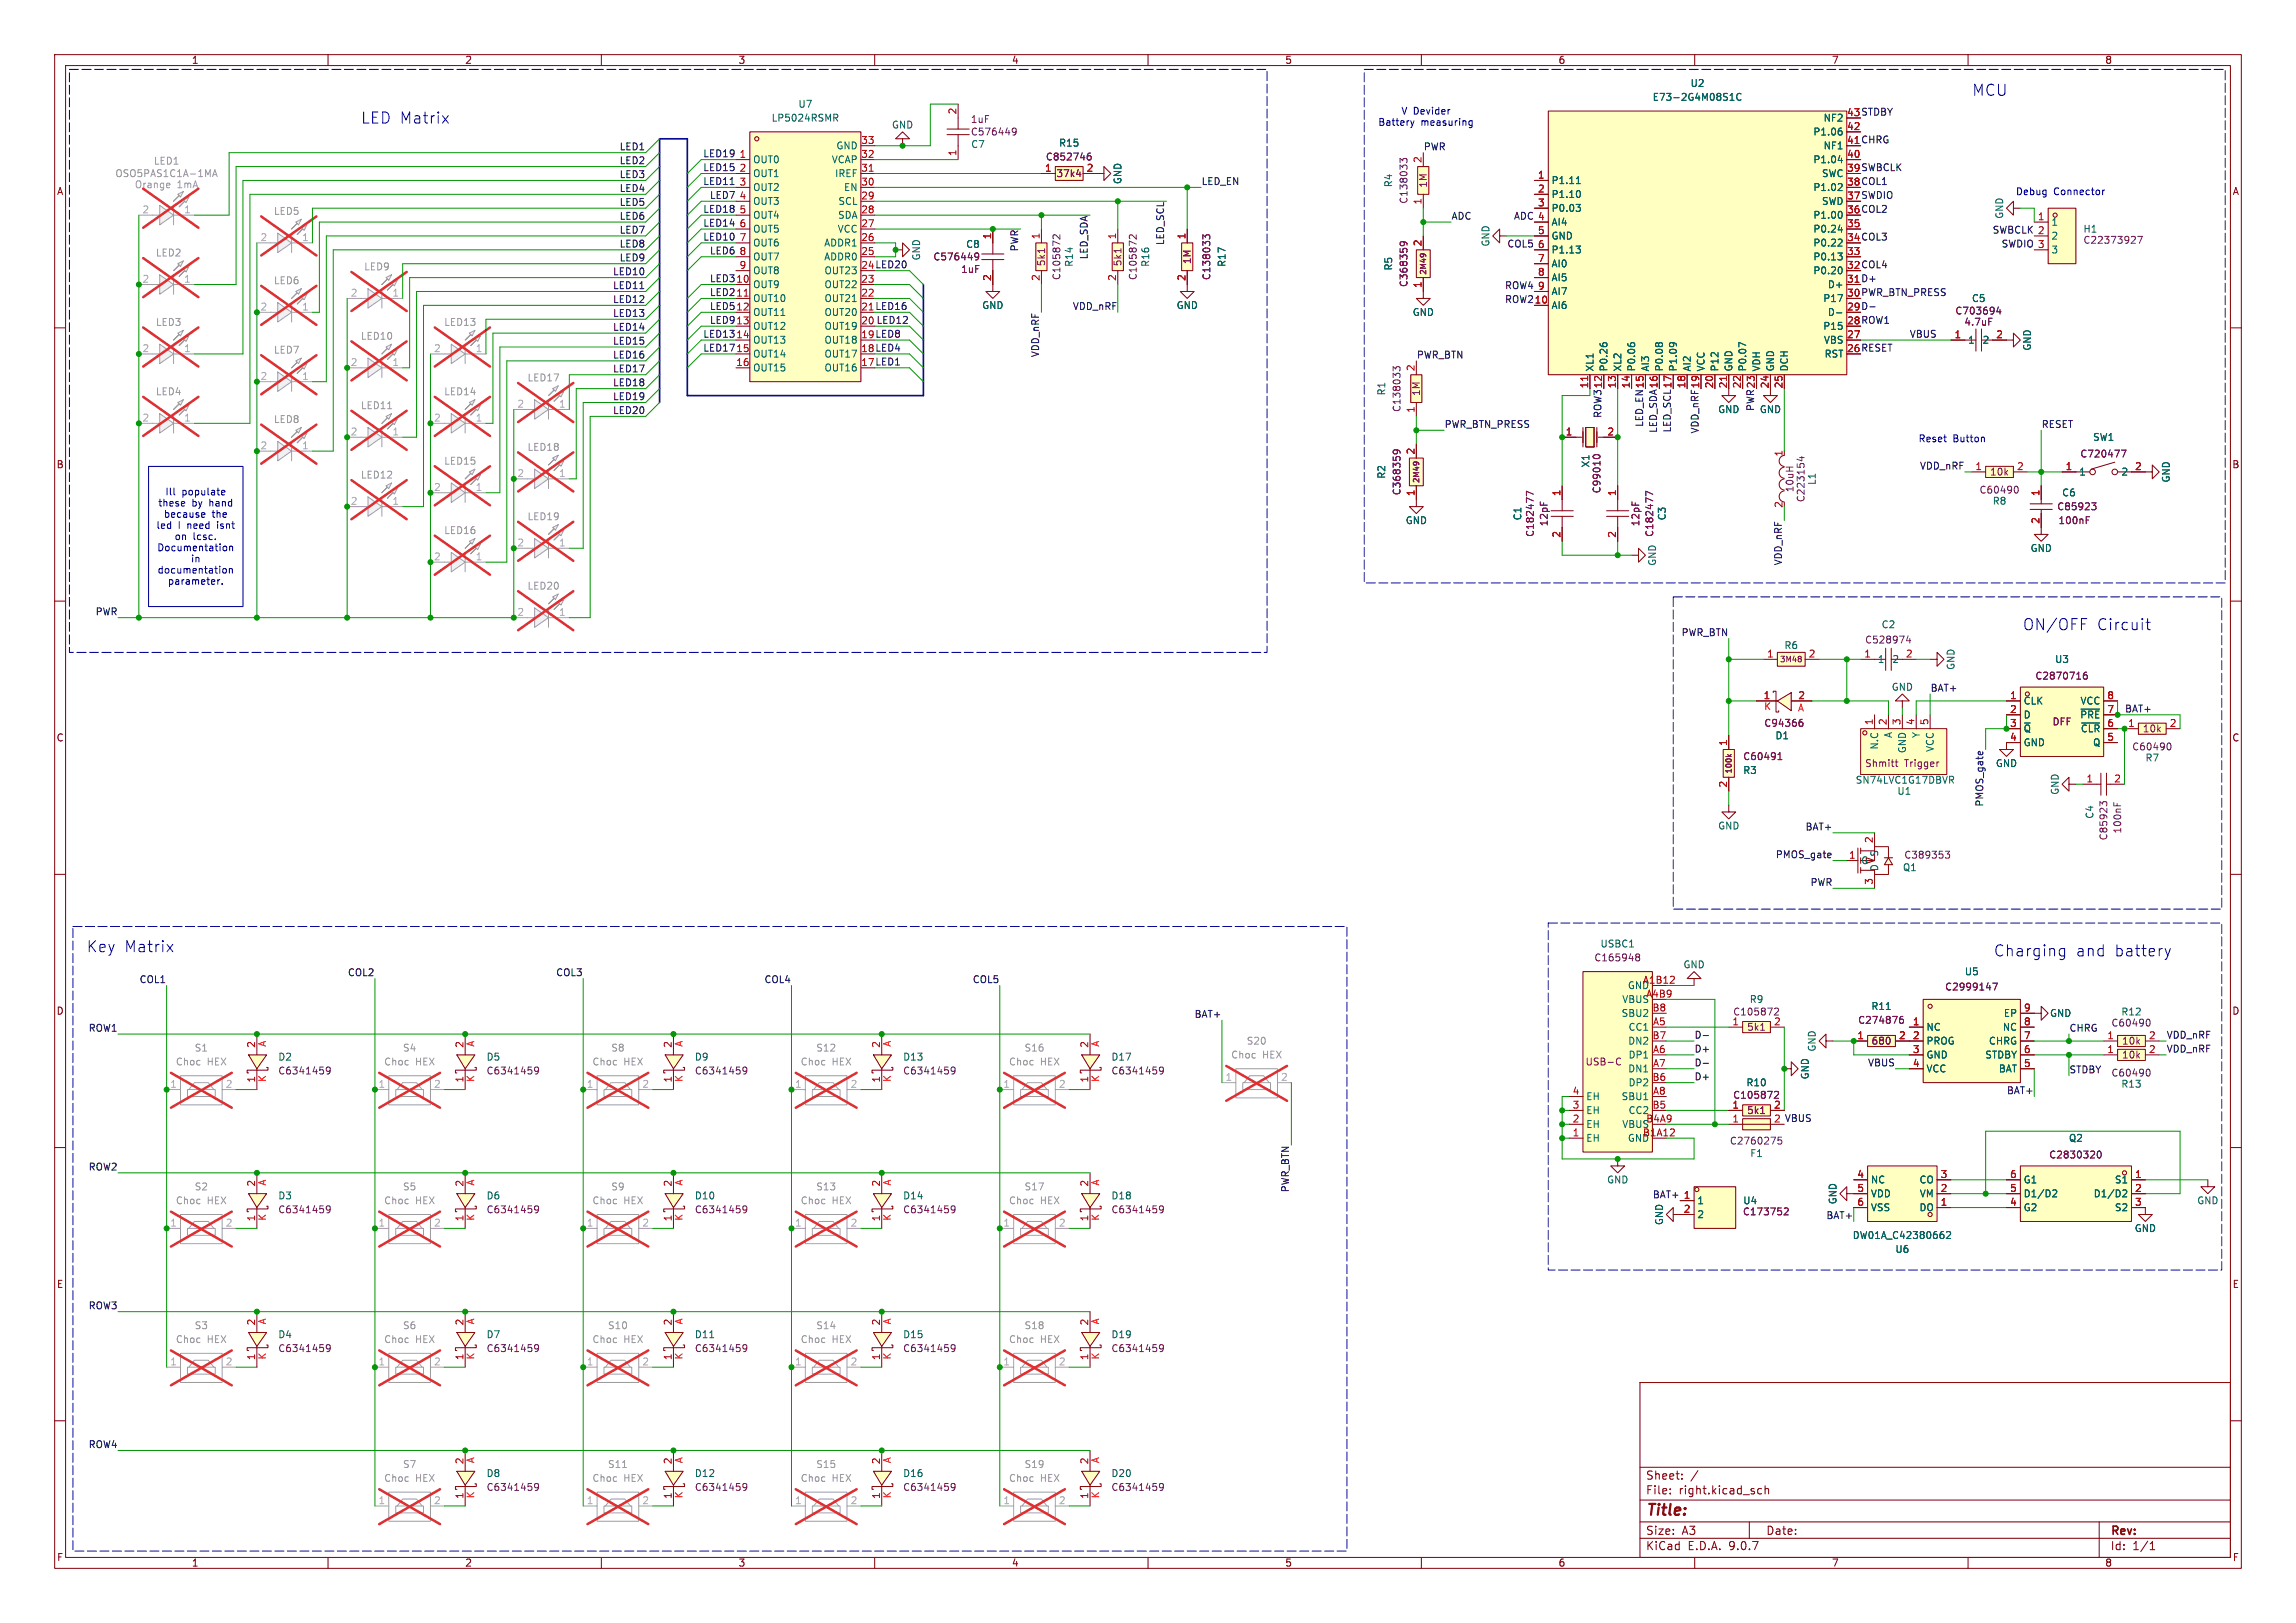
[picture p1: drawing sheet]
<svg xmlns="http://www.w3.org/2000/svg" width="420mm" height="297mm" viewBox="0 0 420 297" stroke-linecap="round" stroke-linejoin="round" font-family="sans-serif">
<defs><g id="words">
<g font-size="2.8" fill="#0000c2">
<text x="360.7" y="17.8">MCU</text>
<text x="66" y="22.8">LED Matrix</text>
<text x="370" y="115.5">ON/OFF</text>
<text x="383.6" y="115.5">Circuit</text>
<text x="15.8" y="174.5">Key</text>
<text x="22.7" y="174.5">Matrix</text>
<text x="364.7" y="175.2">Charging</text>
<text x="379.7" y="175.2">and</text>
<text x="386.8" y="175.2">battery</text>
</g>
<text font-size="2.8" fill="#840000" x="301" y="277.9">Title:</text>
<g font-size="2.1" fill="#840000">
<text x="301" y="273.7">File:</text>
<text x="301" y="271">Sheet:</text>
<text x="307.1" y="273.7">right.kicad_sch</text>
<text x="301" y="281.1">Size:</text>
<text x="307.6" y="281.1">A3</text>
<text x="323" y="281.1">Date:</text>
<text x="386" y="281.3">Rev:</text>
<text x="301" y="283.9">KiCad</text>
<text x="308.7" y="283.9">E.D.A.</text>
<text x="316.3" y="283.9">9.0.7</text>
<text x="386" y="283.9">Id:</text>
<text x="390.1" y="283.9">1/1</text>
</g>
<g font-size="1.8" fill="#840000">
<text x="35" y="11.9">1</text>
<text x="85" y="11.9">2</text>
<text x="135" y="11.9">3</text>
<text x="185" y="11.9">4</text>
<text x="235" y="11.9">5</text>
<text x="285" y="11.9">6</text>
<text x="335" y="11.9">7</text>
<text x="385" y="11.9">8</text>
<text x="337.8" y="21.3">43 STDBY</text>
<text x="10.3" y="35.9">A</text>
<text x="337.8" y="31.5">39 SWBCLK</text>
<text x="337.8" y="34">38 COL1</text>
<text x="408.3" y="35.9">A</text>
<text x="337.8" y="36.6">37 SWDIO</text>
<text x="337.8" y="39.1">36 COL2</text>
<text x="337.8" y="44.2">34 COL3</text>
<text x="337.8" y="49.3">32 COL4</text>
<text x="337.8" y="54.4">30 PWR_BTN_PRESS</text>
<text x="337.8" y="56.9">29 D-</text>
<text x="337.8" y="59.4">28 ROW1</text>
<text x="337.8" y="64.5">26 RESET</text>
<text x="10.3" y="85.9">B</text>
<text x="408.2" y="85.9">B</text>
<text x="10.3" y="135.9">C</text>
<text x="408.2" y="135.9">C</text>
<text x="10.3" y="185.9">D</text>
<text x="408.2" y="185.9">D</text>
<text x="10.3" y="235.9">E</text>
<text x="408.3" y="235.9">E</text>
<text x="10.3" y="285.9">F</text>
<text x="35" y="286.9">1</text>
<text x="85" y="286.9">2</text>
<text x="135" y="286.9">3</text>
<text x="185" y="286.9">4</text>
<text x="235" y="286.9">5</text>
<text x="285" y="286.9">6</text>
<text x="335" y="286.9">7</text>
<text x="385" y="286.9">8</text>
<text x="408.3" y="285.9">F</text>
</g>
<g font-size="1.8" fill="#006464">
<text x="309.1" y="16.1">U2</text>
<text x="141" y="22.5">LP5024RSMR</text>
<text x="145.9" y="19.9">U7</text>
<text x="163.1" y="23.7">GND</text>
<text x="302.2" y="18.6">E73-2G4M08S1C</text>
<text x="333.5" y="22.5">NF2</text>
<text x="152.9" y="27.5">GND</text>
<text x="177.6" y="27.3">C7</text>
<text x="193.6" y="27">R15</text>
<text x="331.6" y="25">P1.06</text>
<text x="333.5" y="27.5">NF1</text>
<text x="137.7" y="30.1">OUT0</text>
<text x="137.7" y="32.6">OUT1</text>
<text x="137.7" y="35.2">OUT2</text>
<text x="152.1" y="30.1">VCAP</text>
<text x="152.7" y="32.6">IREF</text>
<text x="154.3" y="35.2">EN</text>
<text x="205.3" y="33.8" transform="rotate(-90 205.3 33.8)">GND</text>
<text x="254.9" y="34.4" transform="rotate(-90 254.9 34.4)">R4</text>
<text x="283.7" y="33.9">P1.11</text>
<text x="331.6" y="30.1">P1.04</text>
<text x="331.6" y="35.2">P1.02</text>
<text x="333.2" y="32.6">SWC</text>
<text x="137.7" y="37.7">OUT3</text>
<text x="137.7" y="40.2">OUT4</text>
<text x="153.2" y="40.2">SDA</text>
<text x="153.3" y="37.7">SCL</text>
<text x="283.7" y="36.4">P1.10</text>
<text x="283.7" y="39">P0.03</text>
<text x="283.7" y="41.5">AI4</text>
<text x="331.6" y="40.2">P1.00</text>
<text x="333.2" y="37.7">SWD</text>
<text x="366.6" y="40.1" transform="rotate(-90 366.6 40.1)">GND</text>
<text x="375.2" y="41.5">1</text>
<text x="137.7" y="42.8">OUT5</text>
<text x="137.7" y="45.3">OUT6</text>
<text x="137.7" y="47.9">OUT7</text>
<text x="150.7" y="45.3">ADDR1</text>
<text x="150.7" y="47.9">ADDR0</text>
<text x="153.1" y="42.8">VCC</text>
<text x="168.5" y="47.8" transform="rotate(-90 168.5 47.8)">GND</text>
<text x="176.6" y="45.6">C8</text>
<text x="272.6" y="45.2" transform="rotate(-90 272.6 45.2)">GND</text>
<text x="283.7" y="44">GND</text>
<text x="283.7" y="46.6">P1.13</text>
<text x="331.6" y="42.8">P0.24</text>
<text x="331.6" y="45.3">P0.22</text>
<text x="331.6" y="47.9">P0.13</text>
<text x="375.2" y="44">2</text>
<text x="375.2" y="46.6">3</text>
<text x="137.7" y="50.4">OUT8</text>
<text x="137.7" y="52.9">OUT9</text>
<text x="150.7" y="50.4">OUT23</text>
<text x="150.7" y="52.9">OUT22</text>
<text x="196.4" y="48.9" transform="rotate(-90 196.4 48.9)">R14</text>
<text x="210.4" y="48.9" transform="rotate(-90 210.4 48.9)">R16</text>
<text x="224.4" y="48.9" transform="rotate(-90 224.4 48.9)">R17</text>
<text x="254.9" y="49.6" transform="rotate(-90 254.9 49.6)">R5</text>
<text x="283.7" y="49.1">AI0</text>
<text x="283.7" y="51.7">AI5</text>
<text x="331.6" y="50.4">P0.20</text>
<text x="334.3" y="52.9">D+</text>
<text x="137.7" y="55.5">OUT10</text>
<text x="137.7" y="58">OUT11</text>
<text x="150.7" y="55.5">OUT21</text>
<text x="150.7" y="58">OUT20</text>
<text x="179.6" y="56.7">GND</text>
<text x="215.1" y="56.7">GND</text>
<text x="258.3" y="58">GND</text>
<text x="283.7" y="54.2">AI7</text>
<text x="283.7" y="56.7">AI6</text>
<text x="333.4" y="55.5">P17</text>
<text x="334.3" y="58">D-</text>
<text x="360.6" y="55.5">C5</text>
<text x="137.7" y="60.6">OUT12</text>
<text x="137.7" y="63.1">OUT13</text>
<text x="137.7" y="65.6">OUT14</text>
<text x="150.7" y="60.6">OUT19</text>
<text x="150.7" y="63.1">OUT18</text>
<text x="150.7" y="65.6">OUT17</text>
<text x="333.4" y="60.6">P15</text>
<text x="333.5" y="63.1">VBS</text>
<text x="333.7" y="65.6">RST</text>
<text x="359.9" y="63.1">1</text>
<text x="362.6" y="63.1">2</text>
<text x="371.7" y="64.3" transform="rotate(-90 371.7 64.3)">GND</text>
<text x="137.7" y="68.2">OUT15</text>
<text x="150.7" y="68.2">OUT16</text>
<text x="291.7" y="68.1" transform="rotate(-90 291.7 68.1)">XL1</text>
<text x="294.2" y="68.1" transform="rotate(-90 294.2 68.1)">P0.26</text>
<text x="296.8" y="68.1" transform="rotate(-90 296.8 68.1)">XL2</text>
<text x="299.3" y="68.1" transform="rotate(-90 299.3 68.1)">P0.06</text>
<text x="301.9" y="68.1" transform="rotate(-90 301.9 68.1)">AI3</text>
<text x="304.4" y="68.1" transform="rotate(-90 304.4 68.1)">P0.08</text>
<text x="306.9" y="68.1" transform="rotate(-90 306.9 68.1)">P1.09</text>
<text x="309.5" y="68.1" transform="rotate(-90 309.5 68.1)">AI2</text>
<text x="312" y="68.1" transform="rotate(-90 312 68.1)">VCC</text>
<text x="314.6" y="68.1" transform="rotate(-90 314.6 68.1)">P12</text>
<text x="317.1" y="68.1" transform="rotate(-90 317.1 68.1)">GND</text>
<text x="319.6" y="68.1" transform="rotate(-90 319.6 68.1)">P0.07</text>
<text x="322.2" y="68.1" transform="rotate(-90 322.2 68.1)">VDH</text>
<text x="324.7" y="68.1" transform="rotate(-90 324.7 68.1)">GND</text>
<text x="327.3" y="68.1" transform="rotate(-90 327.3 68.1)">DCH</text>
<text x="253.6" y="72.5" transform="rotate(-90 253.6 72.5)">R1</text>
<text x="314.2" y="75.8">GND</text>
<text x="321.8" y="75.8">GND</text>
<text x="382.8" y="80.9">SW1</text>
<text x="253.6" y="87.7" transform="rotate(-90 253.6 87.7)">R2</text>
<text x="332.3" y="88.9" transform="rotate(-90 332.3 88.9)">L1</text>
<text x="380.2" y="87.2">1</text>
<text x="388" y="87.2">2</text>
<text x="397.1" y="88.4" transform="rotate(-90 397.1 88.4)">GND</text>
<text x="278.5" y="95.3" transform="rotate(-90 278.5 95.3)">C1</text>
<text x="304.9" y="95.3" transform="rotate(-90 304.9 95.3)">C3</text>
<text x="364.4" y="92.6">R8</text>
<text x="377.1" y="91">C6</text>
<text x="257" y="96.1">GND</text>
<text x="371.3" y="101.2">GND</text>
<text x="303.1" y="103.6" transform="rotate(-90 303.1 103.6)">GND</text>
<text x="326.3" y="119">R6</text>
<text x="344.1" y="115.2">C2</text>
<text x="343.4" y="121.5">1</text>
<text x="346.1" y="121.5">2</text>
<text x="357.7" y="122.7" transform="rotate(-90 357.7 122.7)">GND</text>
<text x="375.8" y="121.5">U3</text>
<text x="345.9" y="126.6">GND</text>
<text x="370.1" y="129.1">CLK</text>
<text x="370.1" y="131.7">D</text>
<text x="380.4" y="131.7">~{PRE}</text>
<text x="380.5" y="129.1">VCC</text>
<text x="324.7" y="135.5">D1</text>
<text x="343.8" y="137.3" transform="rotate(-90 343.8 137.3)">N.C</text>
<text x="346.3" y="135.1" transform="rotate(-90 346.3 135.1)">A</text>
<text x="348.8" y="137.9" transform="rotate(-90 348.8 137.9)">GND</text>
<text x="351.4" y="135.1" transform="rotate(-90 351.4 135.1)">Y</text>
<text x="353.9" y="137.7" transform="rotate(-90 353.9 137.7)">VCC</text>
<text x="370.1" y="134.2">~{Q}</text>
<text x="370.1" y="136.8">GND</text>
<text x="380.5" y="134.2">~{CLR}</text>
<text x="382.8" y="136.8">Q</text>
<text x="318.8" y="141.8">R3</text>
<text x="339.4" y="143.6">SN74LVC1G17DBVR</text>
<text x="365" y="140.6">GND</text>
<text x="392.4" y="139.5">R7</text>
<text x="347" y="145.6">U1</text>
<text x="376.8" y="145.5" transform="rotate(-90 376.8 145.5)">GND</text>
<text x="383.1" y="149.9" transform="rotate(-90 383.1 149.9)">C4</text>
<text x="314.2" y="152">GND</text>
<text x="340.4" y="158.3">G</text>
<text x="343.8" y="159.5" transform="rotate(-90 343.8 159.5)">D</text>
<text x="343.8" y="156.9" transform="rotate(-90 343.8 156.9)">S</text>
<text x="348" y="159.6">Q1</text>
<text x="292.7" y="173.6">USBC1</text>
<text x="307.8" y="177.4">GND</text>
<text x="359.3" y="178.7">U5</text>
<text x="296.7" y="183.7">VBUS</text>
<text x="320" y="183.7">R9</text>
<text x="342.2" y="185">R11</text>
<text x="296.5" y="186.3">SBU2</text>
<text x="297.7" y="191.4">DN2</text>
<text x="297.8" y="188.8">CC1</text>
<text x="352.3" y="188.8">NC</text>
<text x="352.3" y="191.4">PROG</text>
<text x="363.7" y="191.4">CHRG</text>
<text x="366.3" y="188.8">NC</text>
<text x="366.4" y="186.3">EP</text>
<text x="374.9" y="186.3">GND</text>
<text x="50.8" y="194.3">D2</text>
<text x="88.9" y="194.3">D5</text>
<text x="127" y="194.3">D9</text>
<text x="165.1" y="194.3">D13</text>
<text x="203.2" y="194.3">D17</text>
<text x="297.7" y="196.4">DN1</text>
<text x="297.8" y="193.9">DP1</text>
<text x="331.1" y="197.6" transform="rotate(-90 331.1 197.6)">GND</text>
<text x="332.3" y="192.5" transform="rotate(-90 332.3 192.5)">GND</text>
<text x="352.3" y="193.9">GND</text>
<text x="352.3" y="196.4">VCC</text>
<text x="363.1" y="193.9">STDBY</text>
<text x="365.5" y="196.4">BAT</text>
<text x="290.1" y="201.5">EH</text>
<text x="296.5" y="201.5">SBU1</text>
<text x="297.8" y="199">DP2</text>
<text x="319.4" y="199">R10</text>
<text x="387.9" y="199.2">R13</text>
<text x="290.1" y="204.1">EH</text>
<text x="290.1" y="206.6">EH</text>
<text x="290.1" y="209.1">EH</text>
<text x="378.4" y="209.1">Q2</text>
<text x="320.1" y="211.9">F1</text>
<text x="50.8" y="219.7">D3</text>
<text x="88.9" y="219.7">D6</text>
<text x="127" y="219.7">D10</text>
<text x="165.1" y="219.7">D14</text>
<text x="203.2" y="219.7">D18</text>
<text x="293.9" y="216.8">GND</text>
<text x="310.4" y="220.6">1</text>
<text x="336.1" y="220.5" transform="rotate(-90 336.1 220.5)">GND</text>
<text x="342.1" y="221.8">VSS</text>
<text x="342.1" y="219.3">VDD</text>
<text x="342.1" y="216.8">NC</text>
<text x="351" y="221.8">DO</text>
<text x="351" y="216.8">CO</text>
<text x="351.1" y="219.3">VM</text>
<text x="370.1" y="216.8">G1</text>
<text x="370.1" y="219.3">D1/D2</text>
<text x="370.1" y="221.8">G2</text>
<text x="382.9" y="219.3">D1/D2</text>
<text x="386.8" y="216.8">S1</text>
<text x="386.8" y="221.8">S2</text>
<text x="401.8" y="220.6">GND</text>
<text x="304.4" y="224.3" transform="rotate(-90 304.4 224.3)">GND</text>
<text x="310.4" y="223.1">2</text>
<text x="338.8" y="226.9">DW01A_C42380662</text>
<text x="390.4" y="225.7">GND</text>
<text x="346.6" y="229.5">U6</text>
<text x="50.8" y="245.1">D4</text>
<text x="88.9" y="245.1">D7</text>
<text x="127" y="245.1">D11</text>
<text x="165.1" y="245.1">D15</text>
<text x="203.2" y="245.1">D19</text>
<text x="88.9" y="270.5">D8</text>
<text x="127" y="270.5">D12</text>
<text x="165.1" y="270.5">D16</text>
<text x="203.2" y="270.5">D20</text>
</g>
<g font-size="1.8" fill="#a90000">
<text x="175" y="21" transform="rotate(-90 175 21)">2</text>
<text x="337.8" y="23.9">42</text>
<text x="337.8" y="21.3">43</text>
<text x="135.2" y="29">1</text>
<text x="157.4" y="26.4">33</text>
<text x="157.4" y="29">32</text>
<text x="175" y="28.6" transform="rotate(-90 175 28.6)">1</text>
<text x="260.1" y="29.9" transform="rotate(-90 260.1 29.9)">2</text>
<text x="337.8" y="26.4">41 CHRG</text>
<text x="337.8" y="29">40</text>
<text x="337.8" y="26.4">41</text>
<text x="135.2" y="31.5">2</text>
<text x="135.2" y="34">3</text>
<text x="157.4" y="31.5">31</text>
<text x="157.4" y="34">30</text>
<text x="191.1" y="31.5">1</text>
<text x="198.7" y="31.5">2</text>
<text x="281.2" y="32.8">1</text>
<text x="281.2" y="35.3">2</text>
<text x="337.8" y="31.5">39</text>
<text x="337.8" y="34">38</text>
<text x="135.2" y="36.6">4</text>
<text x="135.2" y="39.1">5</text>
<text x="135.2" y="41.7">6</text>
<text x="157.4" y="36.6">29</text>
<text x="157.4" y="39.1">28</text>
<text x="157.4" y="41.7">27</text>
<text x="260.1" y="37.5" transform="rotate(-90 260.1 37.5)">1</text>
<text x="281.2" y="37.8">3</text>
<text x="281.2" y="40.4">4</text>
<text x="337.8" y="41.7">35</text>
<text x="337.8" y="36.6">37</text>
<text x="337.8" y="39.1">36</text>
<text x="372.7" y="40.4">1</text>
<text x="135.2" y="44.2">7</text>
<text x="135.2" y="46.7">8</text>
<text x="157.4" y="44.2">26</text>
<text x="157.4" y="46.7">25</text>
<text x="181.4" y="43.9" transform="rotate(-90 181.4 43.9)">1</text>
<text x="190.2" y="43.9" transform="rotate(-90 190.2 43.9)">1</text>
<text x="204.2" y="43.9" transform="rotate(-90 204.2 43.9)">1</text>
<text x="216.9" y="43.9" transform="rotate(-90 216.9 43.9)">1</text>
<text x="260.1" y="45.2" transform="rotate(-90 260.1 45.2)">2</text>
<text x="281.2" y="42.9">5</text>
<text x="281.2" y="45.5">6</text>
<text x="337.8" y="46.7">33</text>
<text x="337.8" y="44.2">34</text>
<text x="135.2" y="49.3">9</text>
<text x="157.4" y="51.8">23</text>
<text x="181.4" y="51.5" transform="rotate(-90 181.4 51.5)">2</text>
<text x="190.2" y="51.5" transform="rotate(-90 190.2 51.5)">2</text>
<text x="204.2" y="51.5" transform="rotate(-90 204.2 51.5)">2</text>
<text x="216.9" y="51.5" transform="rotate(-90 216.9 51.5)">2</text>
<text x="260.1" y="52.8" transform="rotate(-90 260.1 52.8)">1</text>
<text x="281.2" y="48">7</text>
<text x="281.2" y="50.5">8</text>
<text x="281.2" y="53.1">9</text>
<text x="337.8" y="51.8">31 D+</text>
<text x="337.8" y="49.3">32</text>
<text x="337.8" y="51.8">31</text>
<text x="157.4" y="54.4">22</text>
<text x="280.6" y="55.6">10</text>
<text x="337.8" y="54.4">30</text>
<text x="337.8" y="56.9">29</text>
<text x="337.8" y="59.4">28</text>
<text x="134.6" y="64.5">15</text>
<text x="337.8" y="62">27</text>
<text x="337.8" y="64.5">26</text>
<text x="357.4" y="62">1</text>
<text x="365.1" y="62">2</text>
<text x="134.6" y="67.1">16</text>
<text x="258.8" y="68" transform="rotate(-90 258.8 68)">2</text>
<text x="290.6" y="71.2" transform="rotate(-90 290.6 71.2)">11</text>
<text x="293.1" y="71.2" transform="rotate(-90 293.1 71.2)">12</text>
<text x="295.7" y="71.2" transform="rotate(-90 295.7 71.2)">13</text>
<text x="298.2" y="71.2" transform="rotate(-90 298.2 71.2)">14</text>
<text x="300.7" y="71.2" transform="rotate(-90 300.7 71.2)">15</text>
<text x="303.3" y="71.2" transform="rotate(-90 303.3 71.2)">16</text>
<text x="305.8" y="71.2" transform="rotate(-90 305.8 71.2)">17</text>
<text x="308.4" y="71.2" transform="rotate(-90 308.4 71.2)">18</text>
<text x="310.9" y="71.2" transform="rotate(-90 310.9 71.2)">19</text>
<text x="313.4" y="71.2" transform="rotate(-90 313.4 71.2)">20</text>
<text x="316" y="71.2" transform="rotate(-90 316 71.2)">21</text>
<text x="318.5" y="71.2" transform="rotate(-90 318.5 71.2)">22</text>
<text x="321.1" y="71.2" transform="rotate(-90 321.1 71.2)">23</text>
<text x="323.6" y="71.2" transform="rotate(-90 323.6 71.2)">24</text>
<text x="326.1" y="71.2" transform="rotate(-90 326.1 71.2)">25</text>
<text x="258.8" y="75.6" transform="rotate(-90 258.8 75.6)">1</text>
<text x="258.8" y="83.3" transform="rotate(-90 258.8 83.3)">2</text>
<text x="286.3" y="79.8">1</text>
<text x="293.9" y="79.8">2</text>
<text x="326.1" y="83.6" transform="rotate(-90 326.1 83.6)">1</text>
<text x="361.2" y="86.1">1</text>
<text x="368.9" y="86.1">2</text>
<text x="377.8" y="86.1">1</text>
<text x="390.5" y="86.1">2</text>
<text x="258.8" y="90.9" transform="rotate(-90 258.8 90.9)">1</text>
<text x="285.5" y="90.9" transform="rotate(-90 285.5 90.9)">1</text>
<text x="295.7" y="90.9" transform="rotate(-90 295.7 90.9)">1</text>
<text x="326.1" y="93" transform="rotate(-90 326.1 93)">2</text>
<text x="373.1" y="96" transform="rotate(-90 373.1 96)">2</text>
<text x="373.1" y="90.9" transform="rotate(-90 373.1 90.9)">1</text>
<text x="285.5" y="98.5" transform="rotate(-90 285.5 98.5)">2</text>
<text x="295.7" y="98.5" transform="rotate(-90 295.7 98.5)">2</text>
<text x="323.1" y="120.4">1</text>
<text x="330.8" y="120.4">2</text>
<text x="340.9" y="120.4">1</text>
<text x="348.5" y="120.4">2</text>
<text x="322.5" y="128">1</text>
<text x="328.9" y="128">2</text>
<text x="367.6" y="128">1</text>
<text x="367.6" y="130.6">2</text>
<text x="385.4" y="128">8</text>
<text x="385.4" y="130.6">7</text>
<text x="316" y="136.6" transform="rotate(-90 316 136.6)">1</text>
<text x="342.6" y="132.8" transform="rotate(-90 342.6 132.8)">1</text>
<text x="345.2" y="132.8" transform="rotate(-90 345.2 132.8)">2</text>
<text x="347.7" y="132.8" transform="rotate(-90 347.7 132.8)">3</text>
<text x="350.3" y="132.8" transform="rotate(-90 350.3 132.8)">4</text>
<text x="352.8" y="132.8" transform="rotate(-90 352.8 132.8)">5</text>
<text x="367.6" y="133.1">3</text>
<text x="367.6" y="135.6">4</text>
<text x="385.4" y="133.1">6</text>
<text x="385.4" y="135.6">5</text>
<text x="389.2" y="133.1">1</text>
<text x="396.8" y="133.1">2</text>
<text x="381.6" y="143.3">1</text>
<text x="386.6" y="143.3">2</text>
<text x="316" y="144.2" transform="rotate(-90 316 144.2)">2</text>
<text x="342.6" y="154.4" transform="rotate(-90 342.6 154.4)">2</text>
<text x="338.1" y="157.2">1</text>
<text x="342.6" y="162" transform="rotate(-90 342.6 162)">3</text>
<text x="297.7" y="181.2">GND</text>
<text x="300.4" y="180.1">A1B12</text>
<text x="301" y="182.6">A4B9</text>
<text x="302.2" y="185.2">B8</text>
<text x="370.1" y="185.2">9</text>
<text x="46.7" y="191.8" transform="rotate(-90 46.7 191.8)">2</text>
<text x="84.8" y="191.8" transform="rotate(-90 84.8 191.8)">2</text>
<text x="122.9" y="191.8" transform="rotate(-90 122.9 191.8)">2</text>
<text x="161" y="191.8" transform="rotate(-90 161 191.8)">2</text>
<text x="199.1" y="191.8" transform="rotate(-90 199.1 191.8)">2</text>
<text x="302.2" y="190.2">B7</text>
<text x="302.3" y="187.7">A5</text>
<text x="316.8" y="187.7">1</text>
<text x="324.4" y="187.7">2</text>
<text x="339.7" y="190.2">1</text>
<text x="347.3" y="190.2">2</text>
<text x="349.8" y="187.7">1</text>
<text x="349.8" y="190.2">2</text>
<text x="370.1" y="187.7">8</text>
<text x="370.1" y="190.2">7</text>
<text x="385.4" y="190.2">1</text>
<text x="393" y="190.2">2</text>
<text x="302.2" y="197.9">B6</text>
<text x="302.3" y="192.8">A6</text>
<text x="302.3" y="195.3">A7</text>
<text x="349.8" y="192.8">3</text>
<text x="349.8" y="195.3">4</text>
<text x="370.1" y="192.8">6</text>
<text x="370.1" y="195.3">5</text>
<text x="385.4" y="192.8">1</text>
<text x="393" y="192.8">2</text>
<text x="46.7" y="198.2" transform="rotate(-90 46.7 198.2)">1</text>
<text x="84.8" y="198.2" transform="rotate(-90 84.8 198.2)">1</text>
<text x="122.9" y="198.2" transform="rotate(-90 122.9 198.2)">1</text>
<text x="161" y="198.2" transform="rotate(-90 161 198.2)">1</text>
<text x="199.1" y="198.2" transform="rotate(-90 199.1 198.2)">1</text>
<text x="287.6" y="200.4">4</text>
<text x="287.6" y="202.9">3</text>
<text x="302.2" y="202.9">B5</text>
<text x="302.3" y="200.4">A8</text>
<text x="316.8" y="202.9">1</text>
<text x="324.4" y="202.9">2</text>
<text x="287.6" y="205.5">2</text>
<text x="287.6" y="208">1</text>
<text x="296.7" y="206.6">VBUS</text>
<text x="297.7" y="209.1">GND</text>
<text x="297.8" y="204.1">CC2</text>
<text x="300.4" y="208">B1A12</text>
<text x="301" y="205.5">B4A9</text>
<text x="316.8" y="205.5">1</text>
<text x="339.7" y="215.6">4</text>
<text x="354.9" y="215.6">3</text>
<text x="367.6" y="215.6">6</text>
<text x="390.5" y="215.6">1</text>
<text x="46.7" y="217.2" transform="rotate(-90 46.7 217.2)">2</text>
<text x="84.8" y="217.2" transform="rotate(-90 84.8 217.2)">2</text>
<text x="122.9" y="217.2" transform="rotate(-90 122.9 217.2)">2</text>
<text x="161" y="217.2" transform="rotate(-90 161 217.2)">2</text>
<text x="199.1" y="217.2" transform="rotate(-90 199.1 217.2)">2</text>
<text x="307.9" y="222">2</text>
<text x="307.9" y="219.5">1</text>
<text x="339.7" y="220.7">6</text>
<text x="339.7" y="218.2">5</text>
<text x="354.9" y="220.7">1</text>
<text x="354.9" y="218.2">2</text>
<text x="367.6" y="218.2">5</text>
<text x="367.6" y="220.7">4</text>
<text x="390.5" y="218.2">2</text>
<text x="390.5" y="220.7">3</text>
<text x="46.7" y="223.6" transform="rotate(-90 46.7 223.6)">1</text>
<text x="84.8" y="223.6" transform="rotate(-90 84.8 223.6)">1</text>
<text x="122.9" y="223.6" transform="rotate(-90 122.9 223.6)">1</text>
<text x="161" y="223.6" transform="rotate(-90 161 223.6)">1</text>
<text x="199.1" y="223.6" transform="rotate(-90 199.1 223.6)">1</text>
<text x="46.7" y="242.6" transform="rotate(-90 46.7 242.6)">2</text>
<text x="84.8" y="242.6" transform="rotate(-90 84.8 242.6)">2</text>
<text x="122.9" y="242.6" transform="rotate(-90 122.9 242.6)">2</text>
<text x="161" y="242.6" transform="rotate(-90 161 242.6)">2</text>
<text x="199.1" y="242.6" transform="rotate(-90 199.1 242.6)">2</text>
<text x="46.7" y="249" transform="rotate(-90 46.7 249)">1</text>
<text x="84.8" y="249" transform="rotate(-90 84.8 249)">1</text>
<text x="122.9" y="249" transform="rotate(-90 122.9 249)">1</text>
<text x="161" y="249" transform="rotate(-90 161 249)">1</text>
<text x="199.1" y="249" transform="rotate(-90 199.1 249)">1</text>
<text x="84.8" y="268" transform="rotate(-90 84.8 268)">2</text>
<text x="122.9" y="268" transform="rotate(-90 122.9 268)">2</text>
<text x="161" y="268" transform="rotate(-90 161 268)">2</text>
<text x="199.1" y="268" transform="rotate(-90 199.1 268)">2</text>
<text x="84.8" y="274.4" transform="rotate(-90 84.8 274.4)">1</text>
<text x="122.9" y="274.4" transform="rotate(-90 122.9 274.4)">1</text>
<text x="161" y="274.4" transform="rotate(-90 161 274.4)">1</text>
<text x="199.1" y="274.4" transform="rotate(-90 199.1 274.4)">1</text>
</g>
<g font-size="1.8" fill="#840084">
<text x="177.5" y="22.7">1uF</text>
<text x="177.5" y="25">C576449</text>
<text x="191.2" y="29.6">C852746</text>
<text x="193.2" y="32.6">37k4</text>
<text x="261.2" y="34.5" transform="rotate(-90 261.2 34.5)">1M</text>
<text x="257.7" y="37.4" transform="rotate(-90 257.7 37.4)">C138033</text>
<text x="170.6" y="47.9">C576449</text>
<text x="381" y="42.8">H1</text>
<text x="381" y="44.8">C22373927</text>
<text x="175.7" y="50.1">1uF</text>
<text x="191.4" y="48.8" transform="rotate(-90 191.4 48.8)">5k1</text>
<text x="194.2" y="51.4" transform="rotate(-90 194.2 51.4)">C105872</text>
<text x="205.3" y="48.8" transform="rotate(-90 205.3 48.8)">5k1</text>
<text x="208.1" y="51.4" transform="rotate(-90 208.1 51.4)">C105872</text>
<text x="218" y="48.4" transform="rotate(-90 218 48.4)">1M</text>
<text x="221.6" y="51.4" transform="rotate(-90 221.6 51.4)">C138033</text>
<text x="257.7" y="52.6" transform="rotate(-90 257.7 52.6)">C368359</text>
<text x="357.6" y="57.8">C703694</text>
<text x="359.2" y="59.8">4.7uF</text>
<text x="256.4" y="75.5" transform="rotate(-90 256.4 75.5)">C138033</text>
<text x="259.9" y="72.6" transform="rotate(-90 259.9 72.6)">1M</text>
<text x="380.4" y="83.9">C720477</text>
<text x="290.9" y="85.6" transform="rotate(-90 290.9 85.6)">X1</text>
<text x="363.9" y="87.2">10k</text>
<text x="256.4" y="90.7" transform="rotate(-90 256.4 90.7)">C368359</text>
<text x="293" y="90.4" transform="rotate(-90 293 90.4)">C99010</text>
<text x="328.3" y="90.2" transform="rotate(-90 328.3 90.2)">10uH</text>
<text x="330.3" y="92" transform="rotate(-90 330.3 92)">C223154</text>
<text x="362" y="90.5">C60490</text>
<text x="376.2" y="93.6">C85923</text>
<text x="280.8" y="98.3" transform="rotate(-90 280.8 98.3)">C182477</text>
<text x="283.3" y="96.4" transform="rotate(-90 283.3 96.4)">12pF</text>
<text x="300.1" y="96.4" transform="rotate(-90 300.1 96.4)">12pF</text>
<text x="302.6" y="98.3" transform="rotate(-90 302.6 98.3)">C182477</text>
<text x="376.4" y="96.1">100nF</text>
<text x="341.1" y="118">C528974</text>
<text x="372.2" y="124.6">C2870716</text>
<text x="322.6" y="133.2">C94366</text>
<text x="375.4" y="132.9">DFF</text>
<text x="389.9" y="137.5">C60490</text>
<text x="391.9" y="134.2">10k</text>
<text x="318.8" y="139.3">C60491</text>
<text x="341.1" y="140.6">Shmitt</text>
<text x="348.4" y="140.6">Trigger</text>
<text x="385.7" y="153.9" transform="rotate(-90 385.7 153.9)">C85923</text>
<text x="388.2" y="152.6" transform="rotate(-90 388.2 152.6)">100nF</text>
<text x="348.2" y="157.3">C389353</text>
<text x="291.5" y="176.1">C165948</text>
<text x="355.7" y="181.5">C2999147</text>
<text x="316.9" y="186">C105872</text>
<text x="319.5" y="188.8">5k1</text>
<text x="339.8" y="187.6">C274876</text>
<text x="342.3" y="191.4">680</text>
<text x="386.1" y="188.1">C60490</text>
<text x="387.9" y="186">R12</text>
<text x="388.1" y="191.4">10k</text>
<text x="50.8" y="196.8">C6341459</text>
<text x="88.9" y="196.8">C6341459</text>
<text x="127" y="196.8">C6341459</text>
<text x="165.1" y="196.8">C6341459</text>
<text x="203.2" y="196.8">C6341459</text>
<text x="289.9" y="195.2">USB-C</text>
<text x="386.1" y="197.2">C60490</text>
<text x="388.1" y="193.9">10k</text>
<text x="316.9" y="201.3">C105872</text>
<text x="316.3" y="209.7">C2760275</text>
<text x="319.5" y="204.1">5k1</text>
<text x="374.8" y="212.2">C2830320</text>
<text x="318.8" y="220.6">U4</text>
<text x="50.8" y="222.2">C6341459</text>
<text x="88.9" y="222.2">C6341459</text>
<text x="127" y="222.2">C6341459</text>
<text x="165.1" y="222.2">C6341459</text>
<text x="203.2" y="222.2">C6341459</text>
<text x="318.7" y="222.6">C173752</text>
<text x="50.8" y="247.6">C6341459</text>
<text x="88.9" y="247.6">C6341459</text>
<text x="127" y="247.6">C6341459</text>
<text x="165.1" y="247.6">C6341459</text>
<text x="203.2" y="247.6">C6341459</text>
<text x="88.9" y="273">C6341459</text>
<text x="127" y="273">C6341459</text>
<text x="165.1" y="273">C6341459</text>
<text x="203.2" y="273">C6341459</text>
</g>
<g font-size="1.8" fill="#0000c2">
<text x="252" y="23.2">Battery</text>
<text x="256.3" y="21.2">V Devider</text>
<text x="259.9" y="23.2">measuring</text>
<text x="368.7" y="35.9">Debug</text>
<text x="375.6" y="35.9">Connector</text>
<text x="350.9" y="81.1">Reset</text>
<text x="357.2" y="81.1">Button</text>
<text x="28.8" y="92.9">these</text>
<text x="29.9" y="94.9">because</text>
<text x="30.1" y="90.9">Ill</text>
<text x="33.3" y="90.9">populate</text>
<text x="35.1" y="92.9">by</text>
<text x="38.4" y="92.9">hand</text>
<text x="38.8" y="94.9">the</text>
<text x="28.5" y="97">led</text>
<text x="28.7" y="101.1">Documentation</text>
<text x="31.8" y="99">on</text>
<text x="32.6" y="97">I</text>
<text x="34.4" y="97">need</text>
<text x="35.3" y="99">lcsc.</text>
<text x="40" y="97">isnt</text>
<text x="28.7" y="105.2">documentation</text>
<text x="30.6" y="107.2">parameter.</text>
<text x="34.8" y="103.1">in</text>
</g>
<g font-size="1.8" fill="#0f0f0f">
<text x="113.3" y="27.6">LED1</text>
<text x="128.6" y="28.9">LED19</text>
<text x="260.3" y="27.6">PWR</text>
<text x="113.3" y="30.1">LED2</text>
<text x="113.3" y="32.7">LED3</text>
<text x="113.3" y="35.2">LED4</text>
<text x="128.6" y="31.4">LED15</text>
<text x="128.6" y="33.9">LED11</text>
<text x="219.7" y="33.9">LED_EN</text>
<text x="113.3" y="37.8">LED5</text>
<text x="113.3" y="40.3">LED6</text>
<text x="128.6" y="41.6">LED14</text>
<text x="128.6" y="39">LED18</text>
<text x="129.8" y="36.5">LED7</text>
<text x="265.4" y="40.3">ADC</text>
<text x="276.8" y="40.3">ADC 4</text>
<text x="113.3" y="47.9">LED9</text>
<text x="113.3" y="42.8">LED7</text>
<text x="113.3" y="45.4">LED8</text>
<text x="128.6" y="44.1">LED10</text>
<text x="129.8" y="46.6">LED6</text>
<text x="186.3" y="46.1" transform="rotate(-90 186.3 46.1)">PWR</text>
<text x="199" y="47.6" transform="rotate(-90 199 47.6)">LED_SDA</text>
<text x="213" y="45" transform="rotate(-90 213 45)">LED_SCL</text>
<text x="275.6" y="45.4">COL5</text>
<text x="364.4" y="42.8">SWBCLK 2</text>
<text x="366" y="45.4">SWDIO 3</text>
<text x="112" y="53">LED11</text>
<text x="112" y="50.5">LED10</text>
<text x="129.8" y="51.7">LED3</text>
<text x="134.6" y="51.8">10</text>
<text x="157.4" y="49.3">24 LED20</text>
<text x="275.2" y="53">ROW4</text>
<text x="112" y="58.1">LED13</text>
<text x="112" y="55.5">LED12</text>
<text x="129.8" y="59.3">LED9</text>
<text x="129.8" y="56.8">LED5</text>
<text x="129.8" y="54.3">LED2</text>
<text x="134.6" y="54.4">11</text>
<text x="134.6" y="56.9">12</text>
<text x="134.6" y="59.4">13</text>
<text x="157.4" y="56.9">21 LED16</text>
<text x="157.4" y="59.4">20 LED12</text>
<text x="196.2" y="56.8">VDD_nRF</text>
<text x="275.2" y="55.5">ROW210</text>
<text x="112" y="63.2">LED15</text>
<text x="112" y="60.6">LED14</text>
<text x="112" y="65.7">LED16</text>
<text x="128.6" y="64.4">LED17</text>
<text x="128.6" y="61.9">LED13</text>
<text x="134.6" y="62">14</text>
<text x="157.4" y="62">19 LED8</text>
<text x="157.4" y="64.5">18 LED4</text>
<text x="190.2" y="65.5" transform="rotate(-90 190.2 65.5)">VDD_nRF</text>
<text x="259.1" y="65.7">PWR_BTN</text>
<text x="349.2" y="61.9">VBUS</text>
<text x="112" y="70.8">LED18</text>
<text x="112" y="68.2">LED17</text>
<text x="157.4" y="67.1">17 LED1</text>
<text x="112" y="73.3">LED19</text>
<text x="112" y="75.9">LED20</text>
<text x="293" y="76.6" transform="rotate(-90 293 76.6)">ROW312</text>
<text x="321" y="75.3" transform="rotate(-90 321 75.3)">PWR23</text>
<text x="264.2" y="78.4">PWR_BTN_PRESS</text>
<text x="300.6" y="78.2" transform="rotate(-90 300.6 78.2)">LED_EN15</text>
<text x="303.2" y="79.3" transform="rotate(-90 303.2 79.3)">LED_SDA16</text>
<text x="305.7" y="79.2" transform="rotate(-90 305.7 79.2)">LED_SCL17</text>
<text x="310.8" y="79.4" transform="rotate(-90 310.8 79.4)">VDD_nRF19</text>
<text x="373.4" y="78.4">RESET</text>
<text x="351.1" y="86">VDD_nRF</text>
<text x="326" y="103.6" transform="rotate(-90 326 103.6)">VDD_nRF</text>
<text x="17.4" y="112.7">PWR</text>
<text x="307.5" y="116.5">PWR_BTN</text>
<text x="353.1" y="126.7">BAT+</text>
<text x="388.6" y="130.5">BAT+</text>
<text x="362.9" y="147.7" transform="rotate(-90 362.9 147.7)">PMOS_gate</text>
<text x="330.2" y="152.1">BAT+</text>
<text x="324.7" y="157.1">PMOS_gate</text>
<text x="331.1" y="162.2">PWR</text>
<text x="25.4" y="180">COL1</text>
<text x="63.5" y="178.7">COL2</text>
<text x="101.6" y="178.7">COL3</text>
<text x="139.7" y="180">COL4</text>
<text x="177.8" y="180">COL5</text>
<text x="16.1" y="188.9">ROW1</text>
<text x="218.4" y="186.3">BAT+</text>
<text x="309.9" y="190.2">D-</text>
<text x="378.5" y="188.9">CHRG</text>
<text x="396.2" y="190.2">VDD_nRF</text>
<text x="309.9" y="197.8">D+</text>
<text x="309.9" y="195.2">D-</text>
<text x="309.9" y="192.7">D+</text>
<text x="341.6" y="195.2">VBUS</text>
<text x="378.5" y="196.5">STDBY</text>
<text x="396.2" y="192.7">VDD_nRF</text>
<text x="367" y="200.3">BAT+</text>
<text x="324.4" y="205.5">2 VBUS</text>
<text x="16.1" y="214.3">ROW2</text>
<text x="235.9" y="218.3" transform="rotate(-90 235.9 218.3)">PWR_BTN</text>
<text x="302.2" y="219.4">BAT+ 1</text>
<text x="334" y="223.2">BAT+</text>
<text x="16.1" y="239.7">ROW3</text>
<text x="16.1" y="265.1">ROW4</text>
</g>
<g font-size="1.8" fill="#989898">
<text x="21" y="32.6">OSO5PAS1C1A-1MA</text>
<text x="28.1" y="30.3">LED1</text>
<text x="50" y="39.5">LED5</text>
<text x="28.4" y="47.1">LED2</text>
<text x="50" y="52.2">LED6</text>
<text x="66.5" y="49.7">LED9</text>
<text x="28.4" y="59.8">LED3</text>
<text x="81.2" y="59.8">LED13</text>
<text x="50" y="64.9">LED7</text>
<text x="65.9" y="62.4">LED10</text>
<text x="96.4" y="70">LED17</text>
<text x="28.4" y="72.5">LED4</text>
<text x="50" y="77.6">LED8</text>
<text x="65.9" y="75.1">LED11</text>
<text x="81.2" y="72.5">LED14</text>
<text x="96.4" y="82.7">LED18</text>
<text x="65.9" y="87.8">LED12</text>
<text x="81.2" y="85.2">LED15</text>
<text x="96.4" y="95.4">LED19</text>
<text x="81.2" y="97.9">LED16</text>
<text x="96.4" y="108.1">LED20</text>
<text x="228" y="191.4">S20</text>
<text x="32.1" y="195.2">Choc</text>
<text x="35.5" y="192.6">S1</text>
<text x="37.9" y="195.2">HEX</text>
<text x="70.2" y="195.2">Choc</text>
<text x="73.6" y="192.6">S4</text>
<text x="76" y="195.2">HEX</text>
<text x="108.3" y="195.2">Choc</text>
<text x="111.7" y="192.6">S8</text>
<text x="114.1" y="195.2">HEX</text>
<text x="146.4" y="195.2">Choc</text>
<text x="149.2" y="192.6">S12</text>
<text x="152.2" y="195.2">HEX</text>
<text x="184.5" y="195.2">Choc</text>
<text x="187.3" y="192.6">S16</text>
<text x="190.3" y="195.2">HEX</text>
<text x="225.1" y="193.9">Choc</text>
<text x="230.9" y="193.9">HEX</text>
<text x="32.1" y="220.6">Choc</text>
<text x="35.5" y="218">S2</text>
<text x="37.9" y="220.6">HEX</text>
<text x="70.2" y="220.6">Choc</text>
<text x="73.6" y="218">S5</text>
<text x="76" y="220.6">HEX</text>
<text x="108.3" y="220.6">Choc</text>
<text x="111.7" y="218">S9</text>
<text x="114.1" y="220.6">HEX</text>
<text x="146.4" y="220.6">Choc</text>
<text x="149.2" y="218">S13</text>
<text x="152.2" y="220.6">HEX</text>
<text x="184.5" y="220.6">Choc</text>
<text x="187.3" y="218">S17</text>
<text x="190.3" y="220.6">HEX</text>
<text x="32.1" y="246">Choc</text>
<text x="35.5" y="243.4">S3</text>
<text x="37.9" y="246">HEX</text>
<text x="70.2" y="246">Choc</text>
<text x="73.6" y="243.4">S6</text>
<text x="76" y="246">HEX</text>
<text x="108.3" y="246">Choc</text>
<text x="111.1" y="243.4">S10</text>
<text x="114.1" y="246">HEX</text>
<text x="146.4" y="246">Choc</text>
<text x="149.2" y="243.4">S14</text>
<text x="152.2" y="246">HEX</text>
<text x="184.5" y="246">Choc</text>
<text x="187.3" y="243.4">S18</text>
<text x="190.3" y="246">HEX</text>
<text x="73.6" y="268.8">S7</text>
<text x="111.1" y="268.8">S11</text>
<text x="149.2" y="268.8">S15</text>
<text x="187.3" y="268.8">S19</text>
<text x="70.2" y="271.4">Choc</text>
<text x="76" y="271.4">HEX</text>
<text x="108.3" y="271.4">Choc</text>
<text x="114.1" y="271.4">HEX</text>
<text x="146.4" y="271.4">Choc</text>
<text x="152.2" y="271.4">HEX</text>
<text x="184.5" y="271.4">Choc</text>
<text x="190.3" y="271.4">HEX</text>
</g>
<g font-size="1.8" fill="#a1a1a1">
<text x="24.6" y="34.6">Orange</text>
<text x="32.4" y="34.6">1mA</text>
</g>
<g font-size="1.8" fill="#aaa">
<text x="26" y="39.1">2</text>
<text x="33.6" y="39.1">1</text>
<text x="47.6" y="44.2">2</text>
<text x="55.2" y="44.2">1</text>
<text x="26" y="51.8">2</text>
<text x="33.6" y="51.8">1</text>
<text x="47.6" y="56.9">2</text>
<text x="55.2" y="56.9">1</text>
<text x="64.1" y="54.4">2</text>
<text x="71.7" y="54.4">1</text>
<text x="26" y="64.5">2</text>
<text x="33.6" y="64.5">1</text>
<text x="79.3" y="64.5">2</text>
<text x="86.9" y="64.5">1</text>
<text x="47.6" y="69.6">2</text>
<text x="55.2" y="69.6">1</text>
<text x="64.1" y="67.1">2</text>
<text x="71.7" y="67.1">1</text>
<text x="26" y="77.2">2</text>
<text x="33.6" y="77.2">1</text>
<text x="79.3" y="77.2">2</text>
<text x="86.9" y="77.2">1</text>
<text x="94.5" y="74.7">2</text>
<text x="102.2" y="74.7">1</text>
<text x="47.6" y="82.3">2</text>
<text x="55.2" y="82.3">1</text>
<text x="64.1" y="79.8">2</text>
<text x="71.7" y="79.8">1</text>
<text x="79.3" y="89.9">2</text>
<text x="86.9" y="89.9">1</text>
<text x="94.5" y="87.4">2</text>
<text x="102.2" y="87.4">1</text>
<text x="64.1" y="92.5">2</text>
<text x="71.7" y="92.5">1</text>
<text x="94.5" y="100.1">2</text>
<text x="102.2" y="100.1">1</text>
<text x="79.3" y="102.6">2</text>
<text x="86.9" y="102.6">1</text>
<text x="94.5" y="112.8">2</text>
<text x="102.2" y="112.8">1</text>
<text x="224.1" y="197.9">1</text>
<text x="234.2" y="197.9">2</text>
<text x="31" y="199.1">1</text>
<text x="41.2" y="199.1">2</text>
<text x="69.1" y="199.1">1</text>
<text x="79.3" y="199.1">2</text>
<text x="107.2" y="199.1">1</text>
<text x="117.4" y="199.1">2</text>
<text x="145.3" y="199.1">1</text>
<text x="155.5" y="199.1">2</text>
<text x="183.4" y="199.1">1</text>
<text x="193.6" y="199.1">2</text>
<text x="31" y="224.5">1</text>
<text x="41.2" y="224.5">2</text>
<text x="69.1" y="224.5">1</text>
<text x="79.3" y="224.5">2</text>
<text x="107.2" y="224.5">1</text>
<text x="117.4" y="224.5">2</text>
<text x="145.3" y="224.5">1</text>
<text x="155.5" y="224.5">2</text>
<text x="183.4" y="224.5">1</text>
<text x="193.6" y="224.5">2</text>
<text x="31" y="249.9">1</text>
<text x="41.2" y="249.9">2</text>
<text x="69.1" y="249.9">1</text>
<text x="79.3" y="249.9">2</text>
<text x="107.2" y="249.9">1</text>
<text x="117.4" y="249.9">2</text>
<text x="145.3" y="249.9">1</text>
<text x="155.5" y="249.9">2</text>
<text x="183.4" y="249.9">1</text>
<text x="193.6" y="249.9">2</text>
<text x="69.1" y="275.3">1</text>
<text x="79.3" y="275.3">2</text>
<text x="107.2" y="275.3">1</text>
<text x="117.4" y="275.3">2</text>
<text x="145.3" y="275.3">1</text>
<text x="155.5" y="275.3">2</text>
<text x="183.4" y="275.3">1</text>
<text x="193.6" y="275.3">2</text>
</g>
<g font-size="1.8" fill="#f00">
<text x="322.6" y="130.1">K</text>
<text x="328.8" y="130.4">A</text>
</g>
<g font-size="1.8" fill="#ff0400">
<text x="48.9" y="191.7" transform="rotate(-90 48.9 191.7)">A</text>
<text x="87" y="191.7" transform="rotate(-90 87 191.7)">A</text>
<text x="125.1" y="191.7" transform="rotate(-90 125.1 191.7)">A</text>
<text x="163.2" y="191.7" transform="rotate(-90 163.2 191.7)">A</text>
<text x="201.3" y="191.7" transform="rotate(-90 201.3 191.7)">A</text>
<text x="48.9" y="198.1" transform="rotate(-90 48.9 198.1)">K</text>
<text x="87" y="198.1" transform="rotate(-90 87 198.1)">K</text>
<text x="125.1" y="198.1" transform="rotate(-90 125.1 198.1)">K</text>
<text x="163.2" y="198.1" transform="rotate(-90 163.2 198.1)">K</text>
<text x="201.3" y="198.1" transform="rotate(-90 201.3 198.1)">K</text>
<text x="48.9" y="217.1" transform="rotate(-90 48.9 217.1)">A</text>
<text x="87" y="217.1" transform="rotate(-90 87 217.1)">A</text>
<text x="125.1" y="217.1" transform="rotate(-90 125.1 217.1)">A</text>
<text x="163.2" y="217.1" transform="rotate(-90 163.2 217.1)">A</text>
<text x="201.3" y="217.1" transform="rotate(-90 201.3 217.1)">A</text>
<text x="48.9" y="223.5" transform="rotate(-90 48.9 223.5)">K</text>
<text x="87" y="223.5" transform="rotate(-90 87 223.5)">K</text>
<text x="125.1" y="223.5" transform="rotate(-90 125.1 223.5)">K</text>
<text x="163.2" y="223.5" transform="rotate(-90 163.2 223.5)">K</text>
<text x="201.3" y="223.5" transform="rotate(-90 201.3 223.5)">K</text>
<text x="48.9" y="242.5" transform="rotate(-90 48.9 242.5)">A</text>
<text x="87" y="242.5" transform="rotate(-90 87 242.5)">A</text>
<text x="125.1" y="242.5" transform="rotate(-90 125.1 242.5)">A</text>
<text x="163.2" y="242.5" transform="rotate(-90 163.2 242.5)">A</text>
<text x="201.3" y="242.5" transform="rotate(-90 201.3 242.5)">A</text>
<text x="48.9" y="248.9" transform="rotate(-90 48.9 248.9)">K</text>
<text x="87" y="248.9" transform="rotate(-90 87 248.9)">K</text>
<text x="125.1" y="248.9" transform="rotate(-90 125.1 248.9)">K</text>
<text x="163.2" y="248.9" transform="rotate(-90 163.2 248.9)">K</text>
<text x="201.3" y="248.9" transform="rotate(-90 201.3 248.9)">K</text>
<text x="87" y="267.9" transform="rotate(-90 87 267.9)">A</text>
<text x="125.1" y="267.9" transform="rotate(-90 125.1 267.9)">A</text>
<text x="163.2" y="267.9" transform="rotate(-90 163.2 267.9)">A</text>
<text x="201.3" y="267.9" transform="rotate(-90 201.3 267.9)">A</text>
<text x="87" y="274.3" transform="rotate(-90 87 274.3)">K</text>
<text x="125.1" y="274.3" transform="rotate(-90 125.1 274.3)">K</text>
<text x="163.2" y="274.3" transform="rotate(-90 163.2 274.3)">K</text>
<text x="201.3" y="274.3" transform="rotate(-90 201.3 274.3)">K</text>
</g>
<g font-size="1.4" fill="#840084">
<text x="261.1" y="50.4" transform="rotate(-90 261.1 50.4)">2M49</text>
<text x="259.8" y="88.5" transform="rotate(-90 259.8 88.5)">2M49</text>
<text x="325.5" y="121.4">3M48</text>
<text x="317" y="141.7" transform="rotate(-90 317 141.7)">100k</text>
</g>
</g></defs>
<g fill="none" stroke="#840000" stroke-width=".18">
<path d="M10 10h400v277h-400zM12 12h396v273h-396zM60 10v2M110 10v2M160 10v2M210 10v2M260 10v2M310 10v2M360 10v2M274.3 43.2v1.3l-1.3-1.3 1.3-1.3v1.3h1.3M10 60h2M316.2 71.1v1.3h-1.2l1.2 1.3 1.3-1.3h-1.3"/>
<path d="M408 60h2M10 110h2M408 110h2M10 160h2M408 160h2M10 210h2M408 210h2M300 253h108v32h-108zM10 260h2M300 278.5h108M300 274.5h108M300 268.5h108"/>
<path d="M305.5 273.2v.2M305.5 272.5v.1M307.7 270.5v.2M307.7 269.8v.1M310.6 269.1l-1.3 1.9M320 278.5v3M321.6 273.2l.2 .2 .4-.1M322.2 272.5l-.4-.1-.2 .1M322.9 272.5l.2-.1 .3 .1 .1 .9M322.9 271.9v1.5M384 278.5v6.5M408 260h2"/>
<path d="M60 285v2M110 285v2M160 285v2M210 285v2M260 285v2M300 281.5h108M310 285v2M360 285v2M393.3 283.6h.9M393.3 282.5l.4-.4v1.5"/>
</g>
<g fill="none" stroke="#a1a1a1" stroke-width=".18">
<path d="M223.5 198.1h2.6M226.1 195.6h7.6v5.3h-7.6zM227.3 198.1h5.1v1.3h-5.1zM227.6 198.1l1-1.2h2.5l1.1 1.2M233.7 198.1h2.5M144.8 250.2h2.5M147.3 247.6h7.6v5.4h-7.6zM148.6 250.2h5.1v1.3h-5.1zM148.8 250.2l1.1-1.3h2.5l1 1.3M154.9 250.2h2.6M68.6 275.6h2.5M71.1 273h7.6v5.4h-7.6z"/>
<path d="M72.4 275.6h5.1v1.3h-5.1zM72.6 275.6l1.1-1.3h2.5l1 1.3M78.7 275.6h2.6M106.7 275.6h2.5M109.2 273h7.6v5.4h-7.6zM110.5 275.6h5.1v1.3h-5.1zM110.7 275.6l1.1-1.3h2.5l1 1.3M116.8 275.6h2.6M144.8 275.6h2.5M147.3 273h7.6v5.4h-7.6zM148.6 275.6h5.1v1.3h-5.1zM148.8 275.6l1.1-1.3h2.5l1 1.3"/>
<path d="M154.9 275.6h2.6M182.9 275.6h2.5M185.4 273h7.6v5.4h-7.6zM186.7 275.6h5.1v1.3h-5.1zM186.9 275.6l1.1-1.3h2.5l1 1.3M193 275.6h2.6"/>
</g>
<path d="M224.3 195.1l11.1 6.3M235.4 195.1l-11.1 6.3M145.6 247.1l11.1 6.4M156.7 247.1l-11.1 6.4M69.4 272.5l11.1 6.4M80.5 272.5l-11.1 6.4M107.5 272.5l11.1 6.4M118.6 272.5l-11.1 6.4M145.6 272.5l11.1 6.4M156.7 272.5l-11.1 6.4M183.7 272.5l11.1 6.4M194.8 272.5l-11.1 6.4" fill="none" stroke="#e12e31" stroke-width=".46"/>
<path d="M113.9 268.5h.7" fill="none" stroke="#989898" stroke-width=".18"/>
<path d="M189.5 44.5h2v5h-2z" fill="#ffffc2"/>
<path d="M189.5 44.5h2v5h-2zM190.5 41.9v2.6M190.5 49.5v2.6" fill="none" stroke="#840000" stroke-width=".18"/>
<path d="M191.1 45.5v.7M193.9 43v.8l-.9-.8-.4 .2 .1 .5" fill="none" stroke="#840084" stroke-width=".18"/>
<path d="M259.1 45.7h2.5v5.1h-2.5z" fill="#ffffc2"/>
<path d="M259.1 45.7h2.5v5.1h-2.5zM260.3 50.8v3.8h1.3l-1.3 1.3-1.2-1.3h1.2M260.3 43.2v2.5" fill="none" stroke="#840000" stroke-width=".18"/>
<path d="M256.6 44.2l.3 .3-.1 .4M257.4 44.8l-.1-.3a.86 .86 0 0 0-1.2 0l.1 .4M259.9 46.5h.7M260.2 46.5h.1" fill="none" stroke="#840084" stroke-width=".18"/>
<path d="M30.5 250.2h2.5M33 247.6h7.6v5.4h-7.6zM34.3 250.2h5.1v1.3h-5.1zM34.5 250.2l1.1-1.3h2.5l1 1.3M40.6 250.2h2.6" fill="none" stroke="#a1a1a1" stroke-width=".18"/>
<path d="M31.3 247.1l11.1 6.4M42.4 247.1l-11.1 6.4" fill="none" stroke="#e12e31" stroke-width=".46"/>
<path d="M45.5 243.8h3.3l-1.8 2.6z" fill="#ffffc2"/>
<path d="M45.5 243.8h3.3l-1.8 2.6zM47 240v3.8M47 246.4v3.8M48.8 246.1h.2v.5h-3.8v.5h.3" fill="none" stroke="#840000" stroke-width=".18"/>
<path d="M60.4 246.6l-.2 .3-.4-.1-.1-.2v-.3l.2-.2h.3l.2 .2a.84 .84 0 0 1-.4 1h-.2" fill="none" stroke="#840084" stroke-width=".18"/>
<path d="M45.5 193h3.3l-1.8 2.6z" fill="#ffffc2"/>
<path d="M45.5 193h3.3l-1.8 2.6zM47 189.2v3.8M47 195.6v3.8M48.8 195.3h.2v.5h-3.8v.5h.3" fill="none" stroke="#840000" stroke-width=".18"/>
<path d="M60.4 195.8l-.2 .3-.4-.1-.1-.2v-.3l.2-.2h.3l.2 .2a.84 .84 0 0 1-.4 1h-.2" fill="none" stroke="#840084" stroke-width=".18"/>
<path d="M290.1 78.2h1.5v3.6h-1.5z" fill="#ffffc2"/>
<path d="M289.6 78.2v3.6M290.1 78.2h1.5v3.6h-1.5zM292.1 78.2v3.6M285.7 80h3.6M292.3 80h3.6" fill="none" stroke="#840000" stroke-width=".18"/>
<path d="M291.5 83.3a.69 .69 0 0 1 1.2 .3l-.1 .1" fill="none" stroke="#840084" stroke-width=".18"/>
<path d="M45.5 218.4h3.3l-1.8 2.6z" fill="#ffffc2"/>
<path d="M45.5 218.4h3.3l-1.8 2.6zM47 214.6v3.8M47 221v3.8M48.8 220.7h.2v.5h-3.8v.5h.3" fill="none" stroke="#840000" stroke-width=".18"/>
<path d="M60.4 221.2l-.2 .3-.4-.1-.1-.2v-.3l.2-.2h.3l.2 .2a.84 .84 0 0 1-.4 1h-.2" fill="none" stroke="#840084" stroke-width=".18"/>
<path d="M30.5 199.4h2.5M33 196.9h7.6v5.3h-7.6zM34.3 199.4h5.1v1.3h-5.1zM34.5 199.4l1.1-1.3h2.5l1 1.3M40.6 199.4h2.6M30.5 224.8h2.5M33 222.2h7.6v5.4h-7.6zM34.3 224.8h5.1v1.3h-5.1zM34.5 224.8l1.1-1.3h2.5l1 1.3M40.6 224.8h2.6" fill="none" stroke="#a1a1a1" stroke-width=".18"/>
<path d="M31.3 196.3l11.1 6.4M42.4 196.3l-11.1 6.4M31.3 221.7l11.1 6.4M42.4 221.7l-11.1 6.4" fill="none" stroke="#e12e31" stroke-width=".46"/>
<path d="M121.7 243.8h3.3l-1.8 2.6z" fill="#ffffc2"/>
<path d="M283.7 94.5h4.1M283.7 93.5h4.1M285.7 88.9v4.6M285.7 94.5v4.6M121.7 243.8h3.3l-1.8 2.6zM123.2 240v3.8M123.2 246.4v3.8M125 246.1h.2v.5h-3.8v.5h.3" fill="none" stroke="#840000" stroke-width=".18"/>
<path d="M129.8 244.8h.8" fill="none" stroke="#006464" stroke-width=".18"/>
<path d="M280.5 90.4l-1.3-.5v.8M136.6 246.6l-.2 .3-.4-.1-.1-.2v-.3l.2-.2h.3l.2 .2a.84 .84 0 0 1-.4 1h-.2" fill="none" stroke="#840084" stroke-width=".18"/>
<g fill="#f0f0f0">
<path d="M71.6 51.8l1-.5-.5 1z"/>
<path d="M70.6 50.8l1-.5-.5 1z"/>
<path d="M71.9 52.1l-1 1z"/>
<path d="M70.9 51l-1.1 1.1z"/>
<path d="M67.3 52.8l2.5 1.8-2.5 1.8z"/>
</g>
<path d="M63.5 54.6h3.8M67.3 52.8l2.5 1.8-2.5 1.8zM69.8 52.1l1.1-1.1-1.1 1.1M69.8 52.8v3.6M69.8 54.6h3.9M70.6 50.8l1-.5-.5 1zM70.9 53.1l1-1-1 1M71.6 51.8l1-.5-.5 1z" fill="none" stroke="#a1a1a1" stroke-width=".18"/>
<path d="M64.3 49.8l10.1 7.1M74.4 49.8l-10.1 7.1" fill="none" stroke="#e12e31" stroke-width=".46"/>
<g fill="#f0f0f0">
<path d="M55.1 41.7l1-.5-.5 1z"/>
<path d="M54.1 40.6l1-.5-.5 1.1z"/>
<path d="M55.4 41.9l-1 1z"/>
<path d="M54.4 40.9l-1.1 1z"/>
<path d="M50.8 42.7l2.5 1.8-2.5 1.7z"/>
</g>
<path d="M47 44.5h3.8M50.8 42.7l2.5 1.8-2.5 1.7zM53.3 41.9l1.1-1-1.1 1M53.3 42.7v3.5M53.3 44.5h3.8M54.1 40.6l1-.5-.5 1.1zM54.4 42.9l1-1-1 1M55.1 41.7l1-.5-.5 1z" fill="none" stroke="#a1a1a1" stroke-width=".18"/>
<path d="M47.8 39.6l10.1 7.2M57.9 39.6l-10.1 7.2" fill="none" stroke="#e12e31" stroke-width=".46"/>
<path d="M193 30.5h5.1v2.5h-5.1z" fill="#ffffc2"/>
<path d="M190.5 31.8h2.5M193 30.5h5.1v2.5h-5.1zM198.1 31.8h2.6" fill="none" stroke="#840000" stroke-width=".18"/>
<path d="M196.9 31.9h.8M198.9 28.6l.5-.1 .2 .2-.1 .5-.4 .1-.2-.1M199.5 28l-.4 .1-.2 .2" fill="none" stroke="#840084" stroke-width=".18"/>
<path d="M203.5 44.5h2v5h-2z" fill="#ffffc2"/>
<path d="M203.5 44.5h2v5h-2zM204.5 41.9v2.6M204.5 49.5v2.6" fill="none" stroke="#840000" stroke-width=".18"/>
<path d="M205 45.5v.7M207.8 43v.8l-.9-.8-.3 .2 .1 .5" fill="none" stroke="#840084" stroke-width=".18"/>
<g fill="#f0f0f0">
<path d="M71.6 64.5l1-.5-.5 1z"/>
<path d="M70.6 63.5l1-.5-.5 1z"/>
<path d="M71.9 64.8l-1 1z"/>
<path d="M70.9 63.7l-1.1 1.1z"/>
<path d="M67.3 65.5l2.5 1.8-2.5 1.8z"/>
</g>
<path d="M63.5 67.3h3.8M67.3 65.5l2.5 1.8-2.5 1.8zM69.8 64.8l1.1-1.1-1.1 1.1M69.8 65.5v3.6M69.8 67.3h3.9M70.6 63.5l1-.5-.5 1zM70.9 65.8l1-1-1 1M71.6 64.5l1-.5-.5 1z" fill="none" stroke="#a1a1a1" stroke-width=".18"/>
<path d="M64.3 62.5l10.1 7.1M74.4 62.5l-10.1 7.1" fill="none" stroke="#e12e31" stroke-width=".46"/>
<path d="M200.7 31.8h1.2v1.2l1.3-1.2-1.3-1.3v1.3" fill="none" stroke="#840000" stroke-width=".18"/>
<path d="M216.2 44.5h2v5h-2z" fill="#ffffc2"/>
<path d="M216.2 44.5h2v5h-2zM217.2 41.9v2.6M217.2 49.5v2.6" fill="none" stroke="#840000" stroke-width=".18"/>
<path d="M221.2 43.7l.1-.5-.1-.2h-.6l-.1 .4-.5-.4v.8" fill="none" stroke="#840084" stroke-width=".18"/>
<g fill="#f0f0f0">
<path d="M71.6 89.9l1-.5-.5 1z"/>
<path d="M70.6 88.9l1-.5-.5 1z"/>
<path d="M71.9 90.2l-1 1z"/>
<path d="M70.9 89.1l-1.1 1.1z"/>
<path d="M67.3 90.9l2.5 1.8-2.5 1.8z"/>
</g>
<path d="M63.5 92.7h3.8M67.3 90.9l2.5 1.8-2.5 1.8zM69.8 90.2l1.1-1.1-1.1 1.1M69.8 90.9v3.6M69.8 92.7h3.9M70.6 88.9l1-.5-.5 1zM70.9 91.2l1-1-1 1M71.6 89.9l1-.5-.5 1z" fill="none" stroke="#a1a1a1" stroke-width=".18"/>
<path d="M64.3 87.9l10.1 7.1M74.4 87.9l-10.1 7.1" fill="none" stroke="#e12e31" stroke-width=".46"/>
<path d="M318.8 202.2h5v2h-5z" fill="#ffffc2"/>
<path d="M316.2 203.2h2.6M318.8 202.2h5v2h-5zM323.8 203.2h2.6" fill="none" stroke="#840000" stroke-width=".18"/>
<path d="M324.6 199.8l.5-.1 .2 .4-.8 .9h.8M322.1 203.8h.7" fill="none" stroke="#840084" stroke-width=".18"/>
<path d="M258.1 68.6h2v5.1h-2z" fill="#ffffc2"/>
<path d="M258.1 68.6h2v5.1h-2zM259.1 66v2.6M259.1 73.7v2.5M259.1 91.4v1.3h1.2l-1.2 1.3-1.3-1.3h1.3M378.5 143.5v-1.3l-1.3 1.3 1.3 1.3v-1.3h1.2" fill="none" stroke="#840000" stroke-width=".18"/>
<path d="M256 67.8l.1-.5-.1-.1h-.6l-.1 .3-.5-.4v.8" fill="none" stroke="#840084" stroke-width=".18"/>
<path d="M257.8 83.8h2.5v5.1h-2.5z" fill="#ffffc2"/>
<path d="M257.8 83.8h2.5v5.1h-2.5zM259.1 81.3v2.5M259.1 88.9v2.5M367 135.9v1.3h1.3l-1.3 1.2-1.2-1.2h1.2M381 143.5h3.3M384.3 141.5v4M385.3 143.5h3.3M385.3 141.5v4" fill="none" stroke="#840000" stroke-width=".18"/>
<path d="M255.4 82.3l.2 .3-.1 .4M256.1 82.9l-.1-.3a.86 .86 0 0 0-1.2 0l.2 .4M258.6 84.6h.7M259 84.6h.1M385.4 147.3v-.4l-.3-.2-.4 .1-.1 .3-.5-.4v.8M386.7 146.9v.6M387.3 147v.5" fill="none" stroke="#840084" stroke-width=".18"/>
<path d="M318.8 204.7h5v2.1h-5z" fill="#ffffc2"/>
<path d="M344.9 118.6v4.1M345.9 118.6v4.1M340.4 120.7h4.5M345.9 120.7h4.6M316.2 147.3v1.3h1.3l-1.3 1.3-1.2-1.3h1.2M316.2 205.7h7.6M318.8 204.7h5v2.1h-5z" fill="none" stroke="#840000" stroke-width=".18"/>
<path d="M349 116.3l-.3 1h.8M349.3 116.8v.9M325.9 208.1h-.6l-.1 .6 .2-.1h.4l.1 .2v.4l-.2 .2-.5-.2" fill="none" stroke="#840084" stroke-width=".18"/>
<g fill="#ffffc2">
<path d="M341.4 157l1.5 .5-1.5 .5z"/>
<path d="M345.4 157l.8 1.2h-1.5z"/>
</g>
<g fill="none" stroke="#840000" stroke-width=".18">
<path d="M337.8 157.5h2.1M339.9 155.2v4.6M340.4 155.2v1M340.4 158.8v1M340.4 155.7h2.5M341.4 157l1.5 .5-1.5 .5zM342.9 154.9v2.6h-2.5M342.9 154.9h2.5v2.1M342.9 152.4v2.5M344.7 157h1.5M345.4 158.2v1.8h-2.5v-.7h-2.5M345.4 157l.8 1.2h-1.5z"/>
<path d="M342.9 160v2.6"/>
</g>
<path d="M355.8 155.8h.8l-.4 .5 .4 .1v.5l-.2 .1h-.5" fill="none" stroke="#840084" stroke-width=".18"/>
<path d="M340.4 133.4h15.7v8.3h-15.7z" fill="#ffffc2"/>
<g fill="none" stroke="#840000" stroke-width=".18">
<path d="M340.4 133.4h15.7v8.3h-15.7zM342.9 130.8v2.6M345.4 130.8v2.6M348 130.8v2.6M350.5 130.8v2.6M353.1 120.7h1.2v-1.3l1.3 1.3-1.3 1.2v-1.2M353.1 130.8v2.6"/>
<circle cx="341.1" cy="134.1" r=".38"/>
</g>
<path d="M356.6 142.1h.5l.3 .2-.2 .4h-.6M356.9 142.7l.5 .6" fill="none" stroke="#006464" stroke-width=".18"/>
<path d="M346.7 139.4h.5M346.9 139v1.1l.3 .2M354.5 139.4h.2" fill="none" stroke="#840084" stroke-width=".18"/>
<path d="M315.2 137.2h2v5h-2z" fill="#ffffc2"/>
<path d="M217.2 52.1v1.2h-1.3l1.3 1.3 1.2-1.3h-1.2M315.2 137.2h2v5h-2zM316.2 134.6v2.6M316.2 142.2v2.6" fill="none" stroke="#840000" stroke-width=".18"/>
<path d="M316 138.1l.4 .3M316.7 138.1l-.4 .2M325.2 139h.8M325.2 138.1l.4-.4v1.3" fill="none" stroke="#840084" stroke-width=".18"/>
<path d="M369.6 125.7h15.2v12.7h-15.2z" fill="#ffffc2"/>
<g fill="none" stroke="#840000" stroke-width=".18">
<path d="M367 128.3h2.6M367 130.8h2.6M367 133.4h2.6M367 135.9h2.6M369.6 125.7h15.2v12.7h-15.2zM384.8 128.3h2.5M384.8 130.8h2.5M384.8 133.4h2.5M384.8 135.9h2.5"/>
<circle cx="370.8" cy="127" r=".38"/>
</g>
<path d="M380.6 129.8h3.5M380.8 132.3h3.3" fill="none" stroke="#006464" stroke-width=".18"/>
<path d="M381.7 123l-.4 .1a.86 .86 0 0 0 0 1.2l.5-.1v-.5l-.2-.2h-.3l-.2 .2" fill="none" stroke="#840084" stroke-width=".18"/>
<path d="M137.2 24.1h20.3v45.8h-20.3z" fill="#ffffc2"/>
<g fill="none" stroke="#840000" stroke-width=".18">
<path d="M134.6 29.2h2.6M134.6 31.8h2.6M134.6 34.3h2.6M134.6 36.8h2.6M134.6 39.4h2.6M137.2 24.1h20.3v45.8h-20.3zM157.5 29.2h2.5M157.5 31.8h2.5M157.5 34.3h2.5M157.5 36.8h2.5M157.5 39.4h2.5M157.5 26.7h2.5"/>
<path d="M134.6 41.9h2.6M134.6 44.5h2.6M134.6 47h2.6M134.6 49.5h2.6M134.6 52.1h2.6M134.6 54.6h2.6M134.6 57.2h2.6M134.6 59.7h2.6M157.5 41.9h2.5M157.5 44.5h2.5M157.5 47h2.5M157.5 52.1h2.5"/>
<path d="M157.5 54.6h2.5M134.6 62.2h2.6M134.6 64.8h2.6M134.6 67.3h2.6"/>
<circle cx="138.4" cy="25.4" r=".38"/>
</g>
<path d="M159 31.3h.7M136.1 54.2h.8" fill="none" stroke="#a90000" stroke-width=".18"/>
<path d="M152.5 20.9h.5l.2 .2-.1 .4-.6 .1M152.8 21.6l.4 .6" fill="none" stroke="#006464" stroke-width=".18"/>
<g fill="#f0f0f0">
<path d="M55.1 79.8l1-.5-.5 1z"/>
<path d="M54.1 78.7l1-.5-.5 1.1z"/>
<path d="M55.4 80l-1 1z"/>
<path d="M54.4 79l-1.1 1z"/>
<path d="M50.8 80.8l2.5 1.8-2.5 1.7z"/>
</g>
<path d="M54.1 78.7l1-.5-.5 1.1zM55.1 79.8l1-.5-.5 1zM47 82.6h3.8M50.8 80.8l2.5 1.8-2.5 1.7zM53.3 80l1.1-1-1.1 1M53.3 80.8v3.5M53.3 82.6h3.8M54.4 81l1-1-1 1" fill="none" stroke="#a1a1a1" stroke-width=".18"/>
<path d="M47.8 77.7l10.1 7.2M57.9 77.7l-10.1 7.2" fill="none" stroke="#e12e31" stroke-width=".46"/>
<path d="M391.2 132.3h5v2.1h-5z" fill="#ffffc2"/>
<path d="M388.6 133.4h2.6M391.2 132.3h5v2.1h-5zM396.2 133.4h2.6" fill="none" stroke="#840000" stroke-width=".18"/>
<path d="M396.6 136h.1a.68 .68 0 0 1 .4 .6 .68 .68 0 0 1-.4 .6h-.1" fill="none" stroke="#840084" stroke-width=".18"/>
<path d="M387.3 192h5.1v2.1h-5.1z" fill="#ffffc2"/>
<path d="M384.8 193h2.5M387.3 192h5.1v2.1h-5.1zM392.4 193h2.6" fill="none" stroke="#840000" stroke-width=".18"/>
<path d="M392.8 195.7h.1a.68 .68 0 0 1 .4 .6 .68 .68 0 0 1-.4 .6h-.1" fill="none" stroke="#840084" stroke-width=".18"/>
<path d="M387.3 189.5h5.1v2h-5.1z" fill="#ffffc2"/>
<path d="M175.3 19.1v4.5M165.1 25.4h-1.3l1.3-1.3 1.3 1.3h-1.3v1.3M173.2 24.6h4.1M173.2 23.6h4.1M175.3 24.6v4.6M326.4 195.6h1.3v-1.3l1.2 1.3-1.2 1.3v-1.3M372.1 185.4h1.3v-1.2l1.2 1.2-1.2 1.3v-1.3M384.8 190.5h2.5M387.3 189.5h5.1v2h-5.1zM392.4 190.5h2.6" fill="none" stroke="#840000" stroke-width=".18"/>
<path d="M185.2 23.6l.4-.2 .3 .3a.84 .84 0 0 1-.4 1h-.2M185.9 24l-.3 .2-.4-.1M392.8 186.6l.1-.1a.68 .68 0 0 1 .4 .6 .68 .68 0 0 1-.4 .7l-.1-.1" fill="none" stroke="#840084" stroke-width=".18"/>
<g fill="#f0f0f0">
<path d="M55.1 54.4l1-.5-.5 1z"/>
<path d="M54.1 53.3l1-.5-.5 1.1z"/>
<path d="M55.4 54.6l-1 1z"/>
<path d="M54.4 53.6l-1.1 1z"/>
<path d="M50.8 55.4l2.5 1.8-2.5 1.7z"/>
</g>
<path d="M47 57.2h3.8M50.8 55.4l2.5 1.8-2.5 1.7zM53.3 54.6l1.1-1-1.1 1M53.3 55.4v3.5M53.3 57.2h3.8M54.1 53.3l1-.5-.5 1.1zM54.4 55.6l1-1-1 1M55.1 54.4l1-.5-.5 1z" fill="none" stroke="#a1a1a1" stroke-width=".18"/>
<path d="M47.8 52.3l10.1 7.2M57.9 52.3l-10.1 7.2" fill="none" stroke="#e12e31" stroke-width=".46"/>
<g fill="#f0f0f0">
<path d="M33.5 36.6l1-.5-.5 1z"/>
<path d="M32.5 35.6l1-.6-.5 1.1z"/>
<path d="M33.8 36.8l-1 1.1z"/>
<path d="M32.8 35.8l-1.1 1z"/>
<path d="M29.2 37.6l2.5 1.8-2.5 1.8z"/>
</g>
<path d="M25.4 39.4h3.8M29.2 37.6l2.5 1.8-2.5 1.8zM30.9 33.5l.2 .3-.6 .1M31 34.3l-.1 .1M31.7 36.8l1.1-1-1.1 1M31.7 37.6v3.6M31.7 39.4h3.9M32.5 35.6l1-.6-.5 1.1zM32.8 37.9l1-1.1-1 1.1M33.5 36.6l1-.5-.5 1z" fill="none" stroke="#a1a1a1" stroke-width=".18"/>
<path d="M38.9 32.3l.4-1.2 .4 1.2M39 32h.6" fill="none" stroke="#989898" stroke-width=".18"/>
<path d="M26.2 34.5l10.1 7.2M36.3 34.5l-10.1 7.2" fill="none" stroke="#e12e31" stroke-width=".46"/>
<path d="M392.4 221v1.2h1.3l-1.3 1.3-1.2-1.3h1.2" fill="none" stroke="#840000" stroke-width=".18"/>
<g fill="#f0f0f0">
<path d="M55.1 67.1l1-.5-.5 1z"/>
<path d="M54.1 66l1-.5-.5 1.1z"/>
<path d="M55.4 67.3l-1 1z"/>
<path d="M54.4 66.3l-1.1 1z"/>
<path d="M50.8 68.1l2.5 1.8-2.5 1.7z"/>
</g>
<path d="M47 69.9h3.8M50.8 68.1l2.5 1.8-2.5 1.7zM53.3 67.3l1.1-1-1.1 1M53.3 68.1v3.5M53.3 69.9h3.8M54.1 66l1-.5-.5 1.1zM54.4 68.3l1-1-1 1M55.1 67.1l1-.5-.5 1z" fill="none" stroke="#a1a1a1" stroke-width=".18"/>
<path d="M47.8 65l10.1 7.2M57.9 65l-10.1 7.2" fill="none" stroke="#e12e31" stroke-width=".46"/>
<path d="M369.6 213.4h20.3v10.1h-20.3z" fill="#ffffc2"/>
<g fill="none" stroke="#840000" stroke-width=".18">
<path d="M367 215.9h2.6M367 218.4h2.6M369.6 213.4h20.3v10.1h-20.3zM389.9 215.9h2.5M389.9 218.4h2.5M367 221h2.6M389.9 221h2.5"/>
<circle cx="388.6" cy="214.6" r=".38"/>
</g>
<path d="M375.6 217.8l.4-.1 .2 .4-.8 .9h.8M388.4 217.8l.4-.1 .2 .4-.7 .9h.7" fill="none" stroke="#006464" stroke-width=".18"/>
<path d="M383.8 210.8l.1-.2a.68 .68 0 0 1 .5 .7 .68 .68 0 0 1-.5 .6l-.3-.5z" fill="none" stroke="#840084" stroke-width=".18"/>
<g fill="#f0f0f0">
<path d="M102.1 84.8l1-.5-.5 1z"/>
<path d="M101.1 83.8l1-.5-.5 1z"/>
<path d="M102.4 85.1l-1.1 1z"/>
<path d="M101.3 84.1l-1 1z"/>
<path d="M97.8 85.8l2.5 1.8-2.5 1.8z"/>
</g>
<path d="M94 87.6h3.8M97.8 85.8l2.5 1.8-2.5 1.8zM100.3 85.1l1-1-1 1M100.3 85.8v3.6M100.3 87.6h3.8M101.1 83.8l1-.5-.5 1zM101.3 86.1l1.1-1-1.1 1M102.1 84.8l1-.5-.5 1z" fill="none" stroke="#a1a1a1" stroke-width=".18"/>
<path d="M94.8 82.8l10.1 7.1M104.9 82.8l-10.1 7.1" fill="none" stroke="#e12e31" stroke-width=".46"/>
<path d="M403.9 215.9v1.3h1.2l-1.2 1.2-1.3-1.2h1.3" fill="none" stroke="#840000" stroke-width=".18"/>
<path d="M325.1 128.3l2.6-1.5v3.3z" fill="#ffffc2"/>
<path d="M321.3 128.3h3.8M324.4 126.8v-.3h.5v3.8h.5v-.2M325.1 128.3l2.6-1.5v3.3zM327.7 128.3h3.8M348 128.3h-1.3l1.3-1.3 1.2 1.3h-1.2v1.2" fill="none" stroke="#840000" stroke-width=".18"/>
<path d="M329.3 132.1h.3l.2 .3-.1 .4-.4 .1M329.7 131.6l-.4 .1" fill="none" stroke="#840084" stroke-width=".18"/>
<path d="M325.1 119.4h5.1v2.5h-5.1z" fill="#ffffc2"/>
<path d="M325.1 119.4h5.1v2.5h-5.1zM322.6 120.7h2.5M330.2 120.7h2.5" fill="none" stroke="#840000" stroke-width=".18"/>
<path d="M329.5 120.2v.2M329.5 120.6v.4" fill="none" stroke="#840084" stroke-width=".18"/>
<path d="M318.8 186.9h5v2.1h-5z" fill="#ffffc2"/>
<path d="M316.2 188h2.6M318.8 186.9h5v2.1h-5zM323.8 188h2.6" fill="none" stroke="#840000" stroke-width=".18"/>
<path d="M322.1 188.5h.7M324.6 184.6l.5-.1 .2 .3-.8 .9h.8" fill="none" stroke="#840084" stroke-width=".18"/>
<g fill="#f0f0f0">
<path d="M86.9 87.4l1-.5-.5 1z"/>
<path d="M85.8 86.4l1.1-.6-.5 1.1z"/>
<path d="M87.1 87.6l-1 1.1z"/>
<path d="M86.1 86.6l-1 1z"/>
<path d="M82.5 88.4l2.6 1.8-2.6 1.8z"/>
</g>
<path d="M78.7 90.2h3.8M82.5 88.4l2.6 1.8-2.6 1.8zM85.1 87.6l1-1-1 1M85.1 88.4v3.6M85.1 90.2h3.8M85.8 86.4l1.1-.6-.5 1.1zM86.1 88.7l1-1.1-1 1.1M86.9 87.4l1-.5-.5 1z" fill="none" stroke="#a1a1a1" stroke-width=".18"/>
<path d="M79.5 85.3l10.1 7.2M89.6 85.3l-10.1 7.2" fill="none" stroke="#e12e31" stroke-width=".46"/>
<path d="M334 190.5v1.3l-1.3-1.3 1.3-1.3v1.3h1.3M337.8 218.4v-1.2l-1.3 1.2 1.3 1.3v-1.3h1.3M306.1 222.2v-1.2l-1.3 1.2 1.3 1.3v-1.3h1.2" fill="none" stroke="#840000" stroke-width=".18"/>
<g fill="#f0f0f0">
<path d="M86.9 74.7l1-.5-.5 1z"/>
<path d="M85.8 73.7l1.1-.6-.5 1.1z"/>
<path d="M87.1 74.9l-1 1.1z"/>
<path d="M86.1 73.9l-1 1z"/>
<path d="M82.5 75.7l2.6 1.8-2.6 1.8z"/>
</g>
<path d="M78.7 77.5h3.8M82.5 75.7l2.6 1.8-2.6 1.8zM85.1 74.9l1-1-1 1M85.1 75.7v3.6M85.1 77.5h3.8M85.8 73.7l1.1-.6-.5 1.1zM86.1 76l1-1.1-1 1.1M86.9 74.7l1-.5-.5 1z" fill="none" stroke="#a1a1a1" stroke-width=".18"/>
<path d="M79.5 72.6l10.1 7.2M89.6 72.6l-10.1 7.2" fill="none" stroke="#e12e31" stroke-width=".46"/>
<g fill="#f0f0f0">
<path d="M86.9 62l1-.5-.5 1z"/>
<path d="M85.8 61l1.1-.6-.5 1.1z"/>
<path d="M87.1 62.2l-1 1.1z"/>
<path d="M86.1 61.2l-1 1z"/>
<path d="M82.5 63l2.6 1.8-2.6 1.8z"/>
</g>
<path d="M78.7 64.8h3.8M82.5 63l2.6 1.8-2.6 1.8zM85.1 62.2l1-1-1 1M85.1 63v3.6M85.1 64.8h3.8M85.8 61l1.1-.6-.5 1.1zM86.1 63.3l1-1.1-1 1.1M86.9 62l1-.5-.5 1z" fill="none" stroke="#a1a1a1" stroke-width=".18"/>
<path d="M79.5 59.9l10.1 7.2M89.6 59.9l-10.1 7.2" fill="none" stroke="#e12e31" stroke-width=".46"/>
<path d="M289.6 177.8h12.7v33h-12.7z" fill="#ffffc2"/>
<path d="M289.6 177.8h12.7v33h-12.7zM309.9 179.1h-1.3l1.3-1.3 1.2 1.3h-1.2v1.2M287 200.7h2.6M287 203.2h2.6M287 205.7h2.6M287 208.3h2.6" fill="none" stroke="#840000" stroke-width=".18"/>
<path d="M305.5 179.9h.8M306.2 178.8v.4M305.5 207.9h.8M306.2 206.7v.4" fill="none" stroke="#a90000" stroke-width=".18"/>
<path d="M299.3 175l.1 .1M299.3 174.7l.1-.1h.4l.1 .3-.2 .2M299.4 175.1h.3M299.4 175.1l-.1 .1M299.7 175.1l.2 .3v.3l-.2 .1-.4-.1M295.9 193.7l.3-.1 .3 .1M296.5 194.8l-.3 .1-.3-.1" fill="none" stroke="#840084" stroke-width=".18"/>
<g fill="#f0f0f0">
<path d="M71.6 77.2l1-.5-.5 1z"/>
<path d="M70.6 76.2l1-.5-.5 1z"/>
<path d="M71.9 77.5l-1 1z"/>
<path d="M70.9 76.4l-1.1 1.1z"/>
<path d="M67.3 78.2l2.5 1.8-2.5 1.8z"/>
</g>
<path d="M67.3 78.2l2.5 1.8-2.5 1.8zM69.8 77.5l1.1-1.1-1.1 1.1M69.8 78.2v3.6M70.6 76.2l1-.5-.5 1zM70.9 78.5l1-1-1 1M71.6 77.2l1-.5-.5 1zM63.5 80h3.8M69.8 80h3.9" fill="none" stroke="#a1a1a1" stroke-width=".18"/>
<path d="M70.9 74.8h.7" fill="none" stroke="#989898" stroke-width=".18"/>
<path d="M64.3 75.2l10.1 7.1M74.4 75.2l-10.1 7.1" fill="none" stroke="#e12e31" stroke-width=".46"/>
<g fill="#f0f0f0">
<path d="M102.1 97.5l1-.5-.5 1z"/>
<path d="M101.1 96.5l1-.5-.5 1z"/>
<path d="M102.4 97.8l-1.1 1z"/>
<path d="M101.3 96.8l-1 1z"/>
<path d="M97.8 98.5l2.5 1.8-2.5 1.8z"/>
</g>
<path d="M97.8 98.5l2.5 1.8-2.5 1.8zM100.3 97.8l1-1-1 1M100.3 98.5v3.6M101.1 96.5l1-.5-.5 1zM101.3 98.8l1.1-1-1.1 1M102.1 97.5l1-.5-.5 1zM94 100.3h3.8M100.3 100.3h3.8" fill="none" stroke="#a1a1a1" stroke-width=".18"/>
<path d="M94.8 95.5l10.1 7.1M104.9 95.5l-10.1 7.1" fill="none" stroke="#e12e31" stroke-width=".46"/>
<path d="M295.9 212.1v1.3h-1.3l1.3 1.2 1.3-1.2h-1.3" fill="none" stroke="#840000" stroke-width=".18"/>
<path d="M309.9 217.2h7.6v7.6h-7.6z" fill="#ffffc2"/>
<g fill="none" stroke="#840000" stroke-width=".18">
<path d="M307.3 219.7h2.6M309.9 217.2h7.6v7.6h-7.6zM307.3 222.2h2.6"/>
<circle cx="310.4" cy="217.7" r=".38"/>
</g>
<path d="M326.4 221.2l.5-.1 .2 .3-.8 .9h.8" fill="none" stroke="#840084" stroke-width=".18"/>
<g fill="#f0f0f0">
<path d="M102.1 110.2l1-.5-.5 1z"/>
<path d="M101.1 109.2l1-.5-.5 1z"/>
<path d="M102.4 110.5l-1.1 1z"/>
<path d="M101.3 109.5l-1 1z"/>
<path d="M97.8 111.2l2.5 1.8-2.5 1.8z"/>
</g>
<path d="M94 113h3.8M97.8 111.2l2.5 1.8-2.5 1.8zM100.3 110.5l1-1-1 1M100.3 111.2v3.6M100.3 113h3.8M101.1 109.2l1-.5-.5 1zM101.3 111.5l1.1-1-1.1 1M102.1 110.2l1-.5-.5 1z" fill="none" stroke="#a1a1a1" stroke-width=".18"/>
<path d="M94.8 108.2l10.1 7.1M104.9 108.2l-10.1 7.1" fill="none" stroke="#e12e31" stroke-width=".46"/>
<path d="M298.4 101.6h1.3v1.3l1.3-1.3-1.3-1.3v1.3" fill="none" stroke="#840000" stroke-width=".18"/>
<path d="M341.6 213.4h12.7v10.1h-12.7z" fill="#ffffc2"/>
<g fill="none" stroke="#840000" stroke-width=".18">
<path d="M339.1 218.4h2.5M339.1 215.9h2.5M341.6 213.4h12.7v10.1h-12.7zM354.3 218.4h2.6M354.3 215.9h2.6M339.1 221h2.5M354.3 221h2.6"/>
<circle cx="353.1" cy="222.2" r=".38"/>
</g>
<path d="M355.5 226v.5M356.1 225.5l.5-.1 .2 .3-.8 .9h.8" fill="none" stroke="#006464" stroke-width=".18"/>
<path d="M341.6 189.5h5.1v2h-5.1z" fill="#ffffc2"/>
<path d="M339.1 190.5h2.5M341.6 189.5h5.1v2h-5.1zM346.7 190.5h2.5" fill="none" stroke="#840000" stroke-width=".18"/>
<path d="M345 184.7h.8" fill="none" stroke="#006464" stroke-width=".18"/>
<path d="M347.5 186.6l.4-.1 .3 .2-.1 .5-.4 .1-.2-.2M348.1 186l-.4 .1-.2 .2" fill="none" stroke="#840084" stroke-width=".18"/>
<path d="M351.8 182.9h17.8v15.2h-17.8z" fill="#ffffc2"/>
<g fill="none" stroke="#840000" stroke-width=".18">
<path d="M323.8 71.1v1.3h-1.2l1.2 1.3 1.3-1.3h-1.3M349.2 188h2.6M349.2 190.5h2.6M349.2 193h2.6M349.2 195.6h2.6M351.8 182.9h17.8v15.2h-17.8zM369.6 188h2.5M369.6 190.5h2.5M369.6 193h2.5M369.6 195.6h2.5M369.6 185.4h2.5"/>
<circle cx="353.1" cy="184.2" r=".38"/>
</g>
<path d="M364.5 179.9h.9l-.6 1.3" fill="none" stroke="#840084" stroke-width=".18"/>
<path d="M182.9 199.4h2.5M185.4 196.9h7.6v5.3h-7.6zM186.7 199.4h5.1v1.3h-5.1zM186.9 199.4l1.1-1.3h2.5l1 1.3M193 199.4h2.6" fill="none" stroke="#a1a1a1" stroke-width=".18"/>
<path d="M183.7 196.3l11.1 6.4M194.8 196.3l-11.1 6.4" fill="none" stroke="#e12e31" stroke-width=".46"/>
<path d="M159.8 193h3.3l-1.8 2.6z" fill="#ffffc2"/>
<path d="M159.8 193h3.3l-1.8 2.6zM161.3 189.2v3.8M161.3 195.6v3.8M163.1 195.3h.2v.5h-3.8v.5h.3" fill="none" stroke="#840000" stroke-width=".18"/>
<path d="M174.7 195.8l-.2 .3h-.3l-.2-.3v-.3l.2-.2h.3l.2 .2a.84 .84 0 0 1-.4 1h-.2" fill="none" stroke="#840084" stroke-width=".18"/>
<path d="M159.8 218.4h3.3l-1.8 2.6z" fill="#ffffc2"/>
<path d="M159.8 218.4h3.3l-1.8 2.6zM161.3 214.6v3.8M161.3 221v3.8M163.1 220.7h.2v.5h-3.8v.5h.3" fill="none" stroke="#840000" stroke-width=".18"/>
<path d="M174.7 221.2l-.2 .3h-.3l-.2-.3v-.3l.2-.2h.3l.2 .2a.84 .84 0 0 1-.4 1h-.2" fill="none" stroke="#840084" stroke-width=".18"/>
<path d="M182.9 224.8h2.5M185.4 222.2h7.6v5.4h-7.6zM186.7 224.8h5.1v1.3h-5.1zM186.9 224.8l1.1-1.3h2.5l1 1.3M193 224.8h2.6" fill="none" stroke="#a1a1a1" stroke-width=".18"/>
<path d="M183.7 221.7l11.1 6.4M194.8 221.7l-11.1 6.4" fill="none" stroke="#e12e31" stroke-width=".46"/>
<path d="M121.7 218.4h3.3l-1.8 2.6z" fill="#ffffc2"/>
<path d="M121.7 218.4h3.3l-1.8 2.6zM123.2 214.6v3.8M123.2 221v3.8M125 220.7h.2v.5h-3.8v.5h.3" fill="none" stroke="#840000" stroke-width=".18"/>
<path d="M136.6 221.2l-.2 .3-.4-.1-.1-.2v-.3l.2-.2h.3l.2 .2a.84 .84 0 0 1-.4 1h-.2" fill="none" stroke="#840084" stroke-width=".18"/>
<path d="M144.8 199.4h2.5M147.3 196.9h7.6v5.3h-7.6zM148.6 199.4h5.1v1.3h-5.1zM148.8 199.4l1.1-1.3h2.5l1 1.3M154.9 199.4h2.6M144.8 224.8h2.5M147.3 222.2h7.6v5.4h-7.6zM148.6 224.8h5.1v1.3h-5.1zM148.8 224.8l1.1-1.3h2.5l1 1.3M154.9 224.8h2.6" fill="none" stroke="#a1a1a1" stroke-width=".18"/>
<path d="M145.6 196.3l11.1 6.4M156.7 196.3l-11.1 6.4M145.6 221.7l11.1 6.4M156.7 221.7l-11.1 6.4" fill="none" stroke="#e12e31" stroke-width=".46"/>
<path d="M259.3 30.5h2.1v5.1h-2.1z" fill="#ffffc2"/>
<path d="M259.3 30.5h2.1v5.1h-2.1zM260.3 27.9v2.6M260.3 35.6v2.5M293.9 94.5h4M293.9 93.5h4M295.9 88.9v4.6M295.9 94.5v4.6" fill="none" stroke="#840000" stroke-width=".18"/>
<path d="M257.3 29.7l.1-.5-.1-.1h-.6l-.1 .3-.5-.4v.8M302.3 90.4l-1.2-.5v.8" fill="none" stroke="#840084" stroke-width=".18"/>
<path d="M283.2 20.3h54.6v48.3h-54.6z" fill="#ffffc2"/>
<g fill="none" stroke="#840000" stroke-width=".18">
<path d="M280.7 33h2.5M280.7 35.6h2.5M280.7 38.1h2.5M283.2 20.3h54.6v48.3h-54.6zM337.8 24.1h2.6M337.8 29.2h2.6M280.7 40.6h2.5M280.7 43.2h2.5M280.7 45.7h2.5M280.7 48.3h2.5M280.7 50.8h2.5M280.7 53.3h2.5"/>
<path d="M280.7 55.9h2.5M337.8 41.9h2.6M337.8 47h2.6M290.8 68.6v2.5M293.4 68.6v2.5M295.9 68.6v2.5M298.4 68.6v2.5M301 68.6v2.5M303.5 68.6v2.5M306.1 68.6v2.5M308.6 68.6v2.5M311.1 68.6v2.5"/>
<path d="M313.7 68.6v2.5M316.2 68.6v2.5M318.8 68.6v2.5M321.3 68.6v2.5M323.8 68.6v2.5M326.4 68.6v2.5M337.8 62.2h2.6M326.4 83.3a1.01 1.01 0 0 0-1 1 1.01 1.01 0 0 0 1 1.1M326.4 85.5a1.01 1.01 0 0 0-1 1 1.01 1.01 0 0 0 1 1M326.4 87.7a1.01 1.01 0 0 0-1 1 1.01 1.01 0 0 0 1 1M326.4 89.8a1.01 1.01 0 0 0-1 1.1 1.01 1.01 0 0 0 1 1"/>
</g>
<g fill="none" stroke="#006464" stroke-width=".18">
<path d="M316.5 18.4h.7M316.7 17.3l.1-.2v1.3M318.5 17.2a.6 .6 0 0 0-.9 .4 .6 .6 0 0 0 .6 .8l.3-.2M288.3 37.4h.8l-.4 .5M288.4 33.6h.7M288.6 32.5l.1-.2v1.3M288.8 34.9a.79 .79 0 0 1 0 1.2M288.8 37.9l.3 .2v.3l-.3 .3M336.2 29.4h.8M336.6 23.4h.2M336.7 38.7a.79 .79 0 0 1 0 1.2M336.7 23.9l.3 .3v.3l-.3 .2"/>
<path d="M336.7 33.6l.3 .2-.1 .3-.7 .8h.8M336.8 28.9v.9M288.3 45h.8l-.4 .5M288.8 45.5l.3 .3v.3l-.3 .2M335.9 57.2h1M336.2 46.3h.8l-.5 .5M336.2 42.1h.8M336.7 48.8a.79 .79 0 0 1 0 1.3M336.7 43.8l.3 .2-.1 .3-.7 .7h.8M336.7 46.8l.3 .2v.3l-.3 .3M336.8 41.6v.9M292.7 62.8v.3"/>
<path d="M293.2 63l.2-.3h.3l.2 .3M297.8 62.8v.3M298.2 63l.3-.3h.3l.2 .3M302.8 63l.3-.3 .3 .3 .2-.3h.3l.2 .3M305.4 63l.2-.3a.94 .94 0 0 1 1 .3M305.9 62.7l.3 .3M319.3 63.2l-1.2-.6v.9"/>
</g>
<path d="M290.4 68.9v.7M315.8 68.9v.7" fill="none" stroke="#a90000" stroke-width=".18"/>
<path d="M329.2 83.7h.8M329.6 83.5v.8l-.9-.3" fill="none" stroke="#840084" stroke-width=".18"/>
<path d="M121.7 193h3.3l-1.8 2.6z" fill="#ffffc2"/>
<g fill="none" stroke="#840000" stroke-width=".18">
<path d="M163.8 45.7h1.3v1.3l1.3-1.3-1.3-1.2v1.2M179.6 46.5h4M179.6 47.5h4M181.6 41.9v4.6M181.6 47.5v4.6M377.2 86.4h5.1M386.8 84.6l-4.3 1.2M387.3 86.4h6.4v-1.3l1.3 1.3-1.3 1.2v-1.2M121.7 193h3.3l-1.8 2.6zM123.2 189.2v3.8M123.2 195.6v3.8M125 195.3h.2v.5h-3.8v.5h.3"/>
<circle cx="382.8" cy="86.4" r=".51"/>
<circle cx="386.8" cy="86.4" r=".51"/>
</g>
<path d="M178.4 46.4l.4-.1 .2 .2a.84 .84 0 0 1-.3 1.1h-.3M179 46.8l-.2 .3-.4-.1M388 82.4h.9l-.6 1.2M136.6 195.8l-.2 .3-.4-.1-.1-.2v-.3l.2-.2h.3l.2 .2a.84 .84 0 0 1-.4 1h-.2" fill="none" stroke="#840084" stroke-width=".18"/>
<g fill="none" stroke="#a1a1a1" stroke-width=".18">
<path d="M68.6 199.4h2.5M71.1 196.9h7.6v5.3h-7.6zM72.4 199.4h5.1v1.3h-5.1zM72.6 199.4l1.1-1.3h2.5l1 1.3M78.7 199.4h2.6M68.6 224.8h2.5M71.1 222.2h7.6v5.4h-7.6zM72.4 224.8h5.1v1.3h-5.1zM72.6 224.8l1.1-1.3h2.5l1 1.3M78.7 224.8h2.6M106.7 224.8h2.5M109.2 222.2h7.6v5.4h-7.6z"/>
<path d="M110.5 224.8h5.1v1.3h-5.1zM110.7 224.8l1.1-1.3h2.5l1 1.3M116.8 224.8h2.6M106.7 250.2h2.5M109.2 247.6h7.6v5.4h-7.6zM110.5 250.2h5.1v1.3h-5.1zM110.7 250.2l1.1-1.3h2.5l1 1.3M116.8 250.2h2.6"/>
</g>
<path d="M69.4 196.3l11.1 6.4M80.5 196.3l-11.1 6.4M69.4 221.7l11.1 6.4M80.5 221.7l-11.1 6.4M107.5 221.7l11.1 6.4M118.6 221.7l-11.1 6.4M107.5 247.1l11.1 6.4M118.6 247.1l-11.1 6.4" fill="none" stroke="#e12e31" stroke-width=".46"/>
<g fill="#f0f0f0">
<path d="M86.9 100.1l1-.5-.5 1z"/>
<path d="M85.8 99.1l1.1-.6-.5 1.1z"/>
<path d="M87.1 100.3l-1 1.1z"/>
<path d="M86.1 99.3l-1 1z"/>
<path d="M82.5 101.1l2.6 1.8-2.6 1.8z"/>
</g>
<path d="M85.8 99.1l1.1-.6-.5 1.1zM78.7 102.9h3.8M82.5 101.1l2.6 1.8-2.6 1.8zM85.1 100.3l1-1-1 1M85.1 101.1v3.6M85.1 102.9h3.8M86.1 101.4l1-1.1-1 1.1M86.9 100.1l1-.5-.5 1z" fill="none" stroke="#a1a1a1" stroke-width=".18"/>
<path d="M79.5 98l10.1 7.2M89.6 98l-10.1 7.2" fill="none" stroke="#e12e31" stroke-width=".46"/>
<path d="M374.6 38.1h5.1v10.2h-5.1z" fill="#ffffc2"/>
<g fill="none" stroke="#840000" stroke-width=".18">
<path d="M374.6 38.1h5.1v10.2h-5.1zM372.1 40.6h2.5M372.1 43.2h2.5M372.1 45.7h2.5"/>
<circle cx="375.9" cy="39.4" r=".38"/>
</g>
<path d="M391 43.3h.9l-.6 1.2" fill="none" stroke="#840084" stroke-width=".18"/>
<g fill="#f0f0f0">
<path d="M33.5 74.7l1-.5-.5 1z"/>
<path d="M32.5 73.7l1-.6-.5 1.1z"/>
<path d="M33.8 74.9l-1 1.1z"/>
<path d="M32.8 73.9l-1.1 1z"/>
<path d="M29.2 75.7l2.5 1.8-2.5 1.8z"/>
</g>
<path d="M25.4 77.5h3.8M29.2 75.7l2.5 1.8-2.5 1.8zM31.7 74.9l1.1-1-1.1 1M31.7 75.7v3.6M31.7 77.5h3.9M32.5 73.7l1-.6-.5 1.1zM32.8 76l1-1.1-1 1.1M33.5 74.7l1-.5-.5 1z" fill="none" stroke="#a1a1a1" stroke-width=".18"/>
<path d="M26.2 72.6l10.1 7.2M36.3 72.6l-10.1 7.2" fill="none" stroke="#e12e31" stroke-width=".46"/>
<path d="M181.6 52.1v1.2h-1.3l1.3 1.3 1.3-1.3h-1.3M371.3 92.2h4.1M371.3 93.2h4.1M373.4 93.2v4.6h1.2l-1.2 1.3-1.3-1.3h1.3M373.4 88.9v3.3" fill="none" stroke="#840000" stroke-width=".18"/>
<path d="M381.6 95.2h.4M381.6 94.6h.6M382.6 92h.8l-.4 .5 .3 .1 .1 .4-.2 .3h-.4" fill="none" stroke="#840084" stroke-width=".18"/>
<path d="M363.2 85.3h5.1v2.1h-5.1z" fill="#ffffc2"/>
<path d="M360.7 86.4h2.5M363.2 85.3h5.1v2.1h-5.1zM368.3 86.4h2.5" fill="none" stroke="#840000" stroke-width=".18"/>
<path d="M368.6 89h.2a.68 .68 0 0 1 .4 .6 .68 .68 0 0 1-.4 .6h-.2" fill="none" stroke="#840084" stroke-width=".18"/>
<g fill="#f0f0f0">
<path d="M33.5 62l1-.5-.5 1z"/>
<path d="M32.5 61l1-.6-.5 1.1z"/>
<path d="M33.8 62.2l-1 1.1z"/>
<path d="M32.8 61.2l-1.1 1z"/>
<path d="M29.2 63l2.5 1.8-2.5 1.8z"/>
</g>
<path d="M25.4 64.8h3.8M29.2 63l2.5 1.8-2.5 1.8zM31.7 62.2l1.1-1-1.1 1M31.7 63v3.6M31.7 64.8h3.9M32.5 61l1-.6-.5 1.1zM32.8 63.3l1-1.1-1 1.1M33.5 62l1-.5-.5 1z" fill="none" stroke="#a1a1a1" stroke-width=".18"/>
<path d="M26.2 59.9l10.1 7.2M36.3 59.9l-10.1 7.2" fill="none" stroke="#e12e31" stroke-width=".46"/>
<path d="M83.6 269.2h3.3l-1.8 2.6z" fill="#ffffc2"/>
<path d="M356.9 62.2h4.5M361.4 60.2v4.1M362.5 62.2h4.5M362.5 60.2v4.1M83.6 269.2h3.3l-1.8 2.6zM85.1 265.4v3.8M85.1 271.8v3.8M86.9 271.5h.2v.5h-3.8v.5h.3" fill="none" stroke="#840000" stroke-width=".18"/>
<path d="M365.5 56.1l-.3 1h.8M365.9 56.6v.9M98.5 272l-.2 .3-.4-.1-.1-.2v-.3l.2-.2h.3l.2 .2a.84 .84 0 0 1-.4 1h-.2" fill="none" stroke="#840084" stroke-width=".18"/>
<path d="M68.6 250.2h2.5M71.1 247.6h7.6v5.4h-7.6zM72.4 250.2h5.1v1.3h-5.1zM72.6 250.2l1.1-1.3h2.5l1 1.3M78.7 250.2h2.6" fill="none" stroke="#a1a1a1" stroke-width=".18"/>
<path d="M69.4 247.1l11.1 6.4M80.5 247.1l-11.1 6.4" fill="none" stroke="#e12e31" stroke-width=".46"/>
<path d="M83.6 243.8h3.3l-1.8 2.6z" fill="#ffffc2"/>
<path d="M83.6 243.8h3.3l-1.8 2.6zM85.1 240v3.8M85.1 246.4v3.8M86.9 246.1h.2v.5h-3.8v.5h.3" fill="none" stroke="#840000" stroke-width=".18"/>
<path d="M98.5 246.6l-.2 .3-.4-.1-.1-.2v-.3l.2-.2h.3l.2 .2a.84 .84 0 0 1-.4 1h-.2" fill="none" stroke="#840084" stroke-width=".18"/>
<path d="M121.7 269.2h3.3l-1.8 2.6z" fill="#ffffc2"/>
<path d="M367 62.2h1.3v1.3l1.3-1.3-1.3-1.2v1.2M121.7 269.2h3.3l-1.8 2.6zM123.2 265.4v3.8M123.2 271.8v3.8M125 271.5h.2v.5h-3.8v.5h.3" fill="none" stroke="#840000" stroke-width=".18"/>
<path d="M136.6 272l-.2 .3-.4-.1-.1-.2v-.3l.2-.2h.3l.2 .2a.84 .84 0 0 1-.4 1h-.2" fill="none" stroke="#840084" stroke-width=".18"/>
<path d="M106.7 199.4h2.5M109.2 196.9h7.6v5.3h-7.6zM110.5 199.4h5.1v1.3h-5.1zM110.7 199.4l1.1-1.3h2.5l1 1.3M116.8 199.4h2.6" fill="none" stroke="#a1a1a1" stroke-width=".18"/>
<path d="M107.5 196.3l11.1 6.4M118.6 196.3l-11.1 6.4" fill="none" stroke="#e12e31" stroke-width=".46"/>
<path d="M83.6 218.4h3.3l-1.8 2.6z" fill="#ffffc2"/>
<path d="M83.6 218.4h3.3l-1.8 2.6zM85.1 214.6v3.8M85.1 221v3.8M86.9 220.7h.2v.5h-3.8v.5h.3" fill="none" stroke="#840000" stroke-width=".18"/>
<path d="M98.5 221.2l-.2 .3-.4-.1-.1-.2v-.3l.2-.2h.3l.2 .2a.84 .84 0 0 1-.4 1h-.2" fill="none" stroke="#840084" stroke-width=".18"/>
<g fill="#f0f0f0">
<path d="M33.5 49.3l1-.5-.5 1z"/>
<path d="M32.5 48.3l1-.6-.5 1.1z"/>
<path d="M33.8 49.5l-1 1.1z"/>
<path d="M32.8 48.5l-1.1 1z"/>
<path d="M29.2 50.3l2.5 1.8-2.5 1.8z"/>
</g>
<path d="M25.4 52.1h3.8M29.2 50.3l2.5 1.8-2.5 1.8zM31.7 49.5l1.1-1-1.1 1M31.7 50.3v3.6M31.7 52.1h3.9M32.5 48.3l1-.6-.5 1.1zM32.8 50.6l1-1.1-1 1.1M33.5 49.3l1-.5-.5 1z" fill="none" stroke="#a1a1a1" stroke-width=".18"/>
<path d="M26.2 47.2l10.1 7.2M36.3 47.2l-10.1 7.2" fill="none" stroke="#e12e31" stroke-width=".46"/>
<path d="M83.6 193h3.3l-1.8 2.6z" fill="#ffffc2"/>
<path d="M368.3 38.1v1.3l-1.3-1.3 1.3-1.3v1.3h1.3M83.6 193h3.3l-1.8 2.6zM85.1 189.2v3.8M85.1 195.6v3.8M86.9 195.3h.2v.5h-3.8v.5h.3" fill="none" stroke="#840000" stroke-width=".18"/>
<path d="M98.5 195.8l-.2 .3-.4-.1-.1-.2v-.3l.2-.2h.3l.2 .2a.84 .84 0 0 1-.4 1h-.2" fill="none" stroke="#840084" stroke-width=".18"/>
<path d="M197.9 269.2h3.3l-1.8 2.6z" fill="#ffffc2"/>
<path d="M197.9 269.2h3.3l-1.8 2.6zM199.4 265.4v3.8M199.4 271.8v3.8M201.2 271.5h.2v.5h-3.8v.5h.3" fill="none" stroke="#840000" stroke-width=".18"/>
<path d="M212.8 272l-.2 .3h-.3l-.2-.3v-.3l.2-.2h.3l.2 .2a.84 .84 0 0 1-.4 1h-.2" fill="none" stroke="#840084" stroke-width=".18"/>
<path d="M197.9 243.8h3.3l-1.8 2.6z" fill="#ffffc2"/>
<path d="M197.9 243.8h3.3l-1.8 2.6zM199.4 240v3.8M199.4 246.4v3.8M201.2 246.1h.2v.5h-3.8v.5h.3" fill="none" stroke="#840000" stroke-width=".18"/>
<path d="M212.8 246.6l-.2 .3h-.3l-.2-.3v-.3l.2-.2h.3l.2 .2a.84 .84 0 0 1-.4 1h-.2" fill="none" stroke="#840084" stroke-width=".18"/>
<g fill="#f0f0f0">
<path d="M102.1 72.1l1-.5-.5 1z"/>
<path d="M101.1 71.1l1-.5-.5 1z"/>
<path d="M102.4 72.4l-1.1 1z"/>
<path d="M101.3 71.4l-1 1z"/>
<path d="M97.8 73.1l2.5 1.8-2.5 1.8z"/>
</g>
<g fill="none" stroke="#a1a1a1" stroke-width=".18">
<path d="M94 74.9h3.8M97.8 73.1l2.5 1.8-2.5 1.8zM100.3 72.4l1-1-1 1M100.3 73.1v3.6M100.3 74.9h3.8M101.1 71.1l1-.5-.5 1zM101.3 73.4l1.1-1-1.1 1M102.1 72.1l1-.5-.5 1zM182.9 250.2h2.5M185.4 247.6h7.6v5.4h-7.6zM186.7 250.2h5.1v1.3h-5.1zM186.9 250.2l1.1-1.3h2.5l1 1.3"/>
<path d="M193 250.2h2.6"/>
</g>
<path d="M94.8 70.1l10.1 7.1M104.9 70.1l-10.1 7.1M183.7 247.1l11.1 6.4M194.8 247.1l-11.1 6.4" fill="none" stroke="#e12e31" stroke-width=".46"/>
<path d="M159.8 269.2h3.3l-1.8 2.6z" fill="#ffffc2"/>
<path d="M159.8 269.2h3.3l-1.8 2.6zM161.3 265.4v3.8M161.3 271.8v3.8M163.1 271.5h.2v.5h-3.8v.5h.3" fill="none" stroke="#840000" stroke-width=".18"/>
<path d="M174.7 272l-.2 .3h-.3l-.2-.3v-.3l.2-.2h.3l.2 .2a.84 .84 0 0 1-.4 1h-.2" fill="none" stroke="#840084" stroke-width=".18"/>
<path d="M159.8 243.8h3.3l-1.8 2.6z" fill="#ffffc2"/>
<path d="M159.8 243.8h3.3l-1.8 2.6zM161.3 240v3.8M161.3 246.4v3.8M163.1 246.1h.2v.5h-3.8v.5h.3" fill="none" stroke="#840000" stroke-width=".18"/>
<path d="M174.7 246.6l-.2 .3h-.3l-.2-.3v-.3l.2-.2h.3l.2 .2a.84 .84 0 0 1-.4 1h-.2" fill="none" stroke="#840084" stroke-width=".18"/>
<path d="M197.9 218.4h3.3l-1.8 2.6z" fill="#ffffc2"/>
<path d="M197.9 218.4h3.3l-1.8 2.6zM199.4 214.6v3.8M199.4 221v3.8M201.2 220.7h.2v.5h-3.8v.5h.3" fill="none" stroke="#840000" stroke-width=".18"/>
<path d="M212.8 221.2l-.2 .3h-.3l-.2-.3v-.3l.2-.2h.3l.2 .2a.84 .84 0 0 1-.4 1h-.2" fill="none" stroke="#840084" stroke-width=".18"/>
<path d="M197.9 193h3.3l-1.8 2.6z" fill="#ffffc2"/>
<g fill="none" stroke="#840000" stroke-width=".18">
<path d="M190.5 31.8h2.5M198.1 31.8h2.6M280.7 33h2.5M280.7 35.6h2.5M280.7 38.1h2.5M337.8 24.1h2.6M337.8 29.2h2.6M181.6 41.9v2.6M181.6 49.5v2.6M217.2 41.9v2.6M217.2 49.5v2.6M260.3 43.2v2.5"/>
<path d="M260.3 50.8v2.5M280.7 40.6h2.5M280.7 43.2h2.5M280.7 45.7h2.5M280.7 48.3h2.5M280.7 50.8h2.5M280.7 53.3h2.5M280.7 55.9h2.5M337.8 41.9h2.6M337.8 47h2.6M290.8 68.6v2.5M293.4 68.6v2.5"/>
<path d="M295.9 68.6v2.5M298.4 68.6v2.5M301 68.6v2.5M303.5 68.6v2.5M306.1 68.6v2.5M308.6 68.6v2.5M311.1 68.6v2.5M313.7 68.6v2.5M316.2 68.6v2.5M318.8 68.6v2.5M321.3 68.6v2.5M323.8 68.6v2.5"/>
<path d="M326.4 68.6v2.5M337.8 62.2h2.6M356.9 62.2h2.5M364.5 62.2h2.5M259.1 81.3v2.5M259.1 88.9v2.5M285.7 80h2.6M285.7 88.9v2.5M285.7 96.5v2.6M293.4 80h2.5M295.9 88.9v2.5M295.9 96.5v2.6"/>
<path d="M373.4 88.9v2.5M373.4 94v2.5M377.2 86.4h2.5M389.9 86.4h2.5M316.2 134.6v2.6M321.3 128.3h3.8M327.7 128.3h3.8M367 128.3h2.6M367 130.8h2.6M367 133.4h2.6M367 135.9h2.6M384.8 128.3h2.5"/>
<path d="M384.8 130.8h2.5M384.8 133.4h2.5M384.8 135.9h2.5M316.2 142.2v2.6M197.9 193h3.3l-1.8 2.6zM199.4 189.2v3.8M199.4 195.6v3.8M201.2 195.3h.2v.5h-3.8v.5h.3M339.1 190.5h2.5M346.7 190.5h5.1M349.2 188h2.6M349.2 193h2.6"/>
<path d="M349.2 195.6h2.6M369.6 190.5h2.5M369.6 188h2.5M369.6 193h2.5M369.6 195.6h2.5M369.6 185.4h2.5M307.3 219.7h2.6M316.2 203.2h2.6M323.8 203.2h2.6M339.1 215.9h2.5M339.1 218.4h2.5M354.3 215.9h2.6"/>
<path d="M354.3 218.4h2.6M367 215.9h2.6M367 218.4h2.6M389.9 215.9h2.5M389.9 218.4h2.5M307.3 222.2h2.6M339.1 221h2.5M354.3 221h2.6M367 221h2.6M389.9 221h2.5"/>
</g>
<g fill="none" stroke="#840084" stroke-width=".18">
<path d="M196.9 31.9h.8M198.9 28.6l.5-.1 .2 .2-.1 .5-.4 .1-.2-.1M199.5 28l-.4 .1-.2 .2M178.4 46.4l.4-.1 .2 .2a.84 .84 0 0 1-.3 1.1h-.3M179 46.8l-.2 .3-.4-.1M221.2 43.7l.1-.5-.1-.2h-.6l-.1 .4-.5-.4v.8M256.6 44.2l.3 .3-.1 .4M257.4 44.8l-.1-.3a.86 .86 0 0 0-1.2 0l.1 .4M259.9 46.5h.7M260.2 46.5h.1M365.5 56.1l-.3 1h.8M365.9 56.6v.9"/>
<path d="M255.4 82.3l.2 .3-.1 .4M256.1 82.9l-.1-.3a.86 .86 0 0 0-1.2 0l.2 .4M258.6 84.6h.7M259 84.6h.1M280.5 90.4l-1.3-.5v.8M291.5 83.3a.69 .69 0 0 1 1.2 .3l-.1 .1M302.3 90.4l-1.2-.5v.8M381.6 95.2h.4M381.6 94.6h.6M382.6 92h.8l-.4 .5 .3 .1 .1 .4-.2 .3h-.4M388 82.4h.9l-.6 1.2M316 138.1l.4 .3"/>
<path d="M316.7 138.1l-.4 .2M325.2 139h.8M325.2 138.1l.4-.4v1.3M329.3 132.1h.3l.2 .3-.1 .4-.4 .1M329.7 131.6l-.4 .1M381.7 123l-.4 .1a.86 .86 0 0 0 0 1.2l.5-.1v-.5l-.2-.2h-.3l-.2 .2M364.5 179.9h.9l-.6 1.3M212.8 195.8l-.2 .3h-.3l-.2-.3v-.3l.2-.2h.3l.2 .2a.84 .84 0 0 1-.4 1h-.2M324.6 199.8l.5-.1 .2 .4-.8 .9h.8M347.5 186.6l.4-.1 .3 .2-.1 .5-.4 .1-.2-.2M348.1 186l-.4 .1-.2 .2M322.1 203.8h.7"/>
<path d="M383.8 210.8l.1-.2a.68 .68 0 0 1 .5 .7 .68 .68 0 0 1-.5 .6l-.3-.5zM326.4 221.2l.5-.1 .2 .3-.8 .9h.8"/>
</g>
<path d="M133.6 33.8h.7M117 52.8h.8M342 56.2h1M361.9 137.6l.3-.1 .1 .6M334.9 156.2v.2l-.6 .1M311.6 194.6h.9M311.6 189.5h.9" fill="none" stroke="#0f0f0f" stroke-width=".18"/>
<path d="M168.9 52.1v20.3h-43.2v-47h-5.1v48.3" fill="none" stroke="#000084" stroke-width=".3"/>
<g fill="none" stroke="#009600" stroke-width=".18">
<path d="M175.3 19.1h-5.1v7.6h-10.2M25.4 39.4v73.6M120.6 33l-2.5 2.6h-72.4v41.9h-10.1M120.6 25.4l-2.5 2.5h-76.2v11.5h-6.3M120.6 30.5l-2.5 2.5h-73.7v31.8h-8.8M120.6 27.9l-2.5 2.6h-74.9v21.6h-7.6M120.6 35.6l-2.5 2.5h-61v6.4M120.6 38.1l-2.5 2.5h-59.7v16.6h-1.3M134.6 39.4h-6.3l-2.6 2.5M134.6 29.2h-6.3l-2.6 2.6M134.6 36.8h-6.3l-2.6 2.6M134.6 34.3h-6.3l-2.6 2.5"/>
<path d="M134.6 31.8h-6.3l-2.6 2.5M160 39.4h39.4M160 29.2h15.3M160 36.8h53.4M160 34.3h59.7M160 31.8h30.5M190.5 39.4v2.5M204.5 36.8v5.1M217.2 34.3v7.6M260.3 38.1v5.1M369.6 38.1h2.5v2.5M47 44.5v68.5"/>
<path d="M63.5 54.6v58.4M120.6 53.3l-2.5 2.6h-40.6v36.8h-3.8M120.6 58.4l-2.5 2.6h-27.9v16.5h-1.3M120.6 50.8l-2.5 2.5h-41.9v26.7h-2.5M120.6 55.9l-2.5 2.5h-29.2v6.4M120.6 48.3l-2.5 2.5h-43.2v16.5h-1.2M120.6 40.6l-2.5 2.6h-58.4v26.7h-2.6M120.6 43.2l-2.5 2.5h-57.1v36.9h-3.9M120.6 45.7l-2.5 2.6h-44.4v6.3M134.6 41.9h-6.3l-2.6 2.6M134.6 59.7h-6.3l-2.6 2.5M134.6 44.5h-6.3l-2.6 2.5"/>
<path d="M134.6 47h-6.3l-2.6 2.5M134.6 52.1h-6.3l-2.6 2.5M134.6 57.2h-6.3l-2.6 2.5M134.6 54.6h-6.3l-2.6 2.6M160 41.9h26.7M160 59.7h6.4l2.5 2.5M160 44.5h3.8v2.5h-3.8M160 49.5h6.4l2.5 2.6M160 52.1h6.4l2.5 2.5M160 57.2h6.4l2.5 2.5M160 54.6h6.4l2.5 2.6M190.5 52.1v5.1"/>
<path d="M204.5 52.1v5.1M260.3 40.6h5.1M275.6 43.2h5.1M78.7 64.8v48.2M94 74.9v38.1h-72.4M120.6 66l-2.5 2.6h-14v6.3M120.6 73.7l-2.5 2.5h-10.2v36.8h-3.8M120.6 71.1l-2.5 2.6h-11.4v26.6h-2.6M120.6 68.6l-2.5 2.5h-12.7v16.5h-1.3M120.6 61l-2.5 2.5h-26.7v26.7h-2.5M120.6 63.5l-2.5 2.5h-25.4v36.9h-3.8M134.6 62.2h-6.3l-2.6 2.6"/>
<path d="M134.6 64.8h-6.3l-2.6 2.5M160 67.3h6.4l2.5 2.6M160 62.2h6.4l2.5 2.6M160 64.8h6.4l2.5 2.5M259.1 78.7h5.1M259.1 76.2v5.1M290.8 71.1v1.3h-5.1v16.5M295.9 71.1v17.8M326.4 71.1v11.5M340.4 62.2h16.5M373.4 78.7v10.2M285.7 99.1v2.5h12.7"/>
<path d="M295.9 99.1v2.5M326.4 92.7v2.6M359.4 86.4h1.3M370.8 86.4h6.4M316.2 116.8v17.8M316.2 128.3h5.1M316.2 120.7h6.4M331.5 128.3h13.9v2.5M332.7 120.7h7.7M337.8 120.7v7.6M348 129.5v1.3M350.5 120.7h2.6"/>
<path d="M353.1 127v3.8M367 128.3h-16.5v2.5M367 130.8v2.6h-3.8v3.8M387.3 133.4h1.3v10.1M387.3 128.3v2.5h11.5v2.6M316.2 144.8v2.5M335.3 157.5h2.5M335.3 152.4h7.6M379.7 143.5h1.3M68.6 179.1v96.5M106.7 179.1v96.5M335.3 162.6h7.6"/>
<path d="M21.6 189.2h177.8M30.5 180.3v69.9M43.2 199.4h3.8M81.3 199.4h3.8M119.4 199.4h3.8M144.8 180.3v95.3M157.5 199.4h3.8M182.9 180.3v95.3M195.6 199.4h3.8M223.5 186.7v11.4M236.2 198.1v11.5M304.8 195.6h5.1"/>
<path d="M304.8 198.1h5.1M304.8 190.5h5.1M304.8 182.9h8.9v22.8M304.8 193h5.1M304.8 188h11.4M304.8 180.3h5.1M326.4 188v15.2M335.3 190.5h3.8v2.5h10.1M346.7 195.6h2.5M372.1 190.5h12.7M372.1 193h12.7M372.1 195.6v5.1"/>
<path d="M378.5 189.2v1.3M378.5 193v3.9M395 190.5h1.2M395 193h1.2M21.6 214.6h177.8M285.7 208.3h1.3M285.7 205.7h1.3M285.7 203.2h1.3M287 200.7h-1.3v11.4h24.2v-3.8h-5.1M304.8 205.7h11.4M304.8 203.2h11.4M356.9 218.4h10.1"/>
<path d="M356.9 215.9h10.1M363.2 218.4v-11.4h35.6v11.4h-6.4M392.4 215.9h11.5M43.2 224.8h3.8M81.3 224.8h3.8M119.4 224.8h3.8M157.5 224.8h3.8M195.6 224.8h3.8M339.1 221v2.5M356.9 221h10.1M21.6 240h177.8M43.2 250.2h3.8"/>
<path d="M81.3 250.2h3.8M119.4 250.2h3.8M157.5 250.2h3.8M195.6 250.2h3.8M21.6 265.4h177.8M81.3 275.6h3.8M119.4 275.6h3.8M157.5 275.6h3.8M195.6 275.6h3.8"/>
</g>
<g fill="none" stroke="#0000c2" stroke-width=".18">
<path d="M80.9 21.2l1.1 1.3M82 21.2l-1.1 1.3M258 22.1l.3 .8M258.3 22.9l-.1 .4M258.7 22.1l-.4 .8M265.1 20.1h.1M269.3 22.1v1l-.2 .3-.4-.1M269.3 22.2l-.4-.1-.2 .2 .1 .6h.5M384.6 34.8v.8M385 34.8l-.4 .2M27.2 85.3h17.2v25.7h-17.2zM31.9 90.5l.1 .1"/>
<path d="M33.7 92.6h-.1M33.7 91.8l.1 .3-.6 .1M37.4 94.6l-.3 .1M37.4 93.9l.1 .2-.6 .1M39.4 98.6v.2M40.5 90.4l.2 .2 .4-.1M40.5 89.9l.2-.2h.3l.1 .2v.1l-.6 .1M41 99.9l.3 .1 .2 .2-.1 .5-.4 .1M42 99.9v.9M362.8 80l.2 .2v.6M39.8 106.1v.8M40.2 106.1l-.4 .2"/>
<path d="M40.6 106.8v.1M40.8 104.2l.4-.2 .2 .3-.1 .5-.3 .1-.2-.1M42 104.2l.1-.2 .3 .1 .1 .8M42 104v.9M42 100.1l.2-.2 .3 .1 .1 .8M380.7 113.2h1M392.6 113.9h.7M392.8 113.2v1.7l.1 .2 .4 .1M30.6 172.8l1 1.4M31.6 172.8l-1 1.4M376.9 174.8l.2 .1 .6-.1M376.9 173.7l.2-.1 .6 .1"/>
<path d="M377.7 173.6v1.6a.55 .55 0 0 1-.9 .3M396 173.6l.5 1.3M396.5 174.9l-.2 .5M397 173.6l-.5 1.3"/>
</g>
<path d="M12.7 12.7h219.1v106.7h-219.1zM249.6 12.7h157.4v94h-157.4zM306.1 109.2h100.3v57.2h-100.3zM13.3 169.5h233.1v114.3h-233.1zM283.2 168.9h123.2v63.5h-123.2z" fill="none" stroke="#0000c2" stroke-width=".18" stroke-dasharray="1.7 .6"/>
<g fill="none" stroke="#006464" stroke-width=".18">
<path d="M316.5 18.4h.7M316.7 17.3l.1-.2v1.3M318.5 17.2a.6 .6 0 0 0-.9 .4 .6 .6 0 0 0 .6 .8l.3-.2M288.3 37.4h.8l-.4 .5M288.4 33.6h.7M288.6 32.5l.1-.2v1.3M288.8 34.9a.79 .79 0 0 1 0 1.2M288.8 37.9l.3 .2v.3l-.3 .3M336.2 29.4h.8M336.6 23.4h.2M336.7 38.7a.79 .79 0 0 1 0 1.2M336.7 23.9l.3 .3v.3l-.3 .2"/>
<path d="M336.7 33.6l.3 .2-.1 .3-.7 .8h.8M336.8 28.9v.9M288.3 45h.8l-.4 .5M288.8 45.5l.3 .3v.3l-.3 .2M335.9 57.2h1M336.2 46.3h.8l-.5 .5M336.2 42.1h.8M336.7 48.8a.79 .79 0 0 1 0 1.3M336.7 43.8l.3 .2-.1 .3-.7 .7h.8M336.7 46.8l.3 .2v.3l-.3 .3M336.8 41.6v.9M292.7 62.8v.3"/>
<path d="M293.2 63l.2-.3h.3l.2 .3M297.8 62.8v.3M298.2 63l.3-.3h.3l.2 .3M302.8 63l.3-.3 .3 .3 .2-.3h.3l.2 .3M305.4 63l.2-.3a.94 .94 0 0 1 1 .3M305.9 62.7l.3 .3M319.3 63.2l-1.2-.6v.9M380.6 129.8h3.5M380.8 132.3h3.3M345 184.7h.8M375.6 217.8l.4-.1 .2 .4-.8 .9h.8M388.4 217.8l.4-.1 .2 .4-.7 .9h.7"/>
<path d="M355.5 226v.5M356.1 225.5l.5-.1 .2 .3-.8 .9h.8"/>
</g>
<path d="M290.4 68.9v.7M315.8 68.9v.7" fill="none" stroke="#a90000" stroke-width=".18"/>
<g fill="#009600" stroke="#009600" stroke-width=".18">
<circle cx="260.3" cy="40.6" r=".46"/>
<circle cx="295.9" cy="80" r=".46"/>
<circle cx="285.7" cy="80" r=".46"/>
<circle cx="259.1" cy="78.7" r=".46"/>
<circle cx="163.8" cy="45.7" r=".46"/>
<circle cx="165.1" cy="26.7" r=".46"/>
<circle cx="204.5" cy="36.8" r=".46"/>
<circle cx="217.2" cy="34.3" r=".46"/>
<circle cx="295.9" cy="101.6" r=".46"/>
<circle cx="373.4" cy="86.4" r=".46"/>
<circle cx="63.5" cy="80" r=".46"/>
<circle cx="63.5" cy="67.3" r=".46"/>
<circle cx="47" cy="69.9" r=".46"/>
<circle cx="63.5" cy="113" r=".46"/>
<circle cx="47" cy="82.6" r=".46"/>
<circle cx="63.5" cy="92.7" r=".46"/>
<circle cx="47" cy="113" r=".46"/>
<circle cx="47" cy="57.2" r=".46"/>
<circle cx="25.4" cy="113" r=".46"/>
<circle cx="25.4" cy="77.5" r=".46"/>
<circle cx="25.4" cy="52.1" r=".46"/>
<circle cx="25.4" cy="64.8" r=".46"/>
<circle cx="190.5" cy="39.4" r=".46"/>
<circle cx="181.6" cy="41.9" r=".46"/>
<circle cx="94" cy="113" r=".46"/>
<circle cx="94" cy="100.3" r=".46"/>
<circle cx="94" cy="87.6" r=".46"/>
<circle cx="78.7" cy="113" r=".46"/>
<circle cx="78.7" cy="102.9" r=".46"/>
<circle cx="78.7" cy="77.5" r=".46"/>
<circle cx="78.7" cy="90.2" r=".46"/>
<circle cx="326.4" cy="195.6" r=".46"/>
<circle cx="285.7" cy="208.3" r=".46"/>
<circle cx="285.7" cy="205.7" r=".46"/>
<circle cx="285.7" cy="203.2" r=".46"/>
<circle cx="313.7" cy="205.7" r=".46"/>
<circle cx="387.3" cy="130.8" r=".46"/>
<circle cx="388.6" cy="133.4" r=".46"/>
<circle cx="367" cy="133.4" r=".46"/>
<circle cx="378.5" cy="190.5" r=".46"/>
<circle cx="378.5" cy="193" r=".46"/>
<circle cx="316.2" cy="128.3" r=".46"/>
<circle cx="316.2" cy="120.7" r=".46"/>
<circle cx="337.8" cy="128.3" r=".46"/>
<circle cx="337.8" cy="120.7" r=".46"/>
<circle cx="339.1" cy="190.5" r=".46"/>
<circle cx="295.9" cy="212.1" r=".46"/>
<circle cx="363.2" cy="218.4" r=".46"/>
<circle cx="85.1" cy="265.4" r=".46"/>
<circle cx="68.6" cy="250.2" r=".46"/>
<circle cx="68.6" cy="224.8" r=".46"/>
<circle cx="68.6" cy="199.4" r=".46"/>
<circle cx="85.1" cy="240" r=".46"/>
<circle cx="106.7" cy="250.2" r=".46"/>
<circle cx="123.2" cy="240" r=".46"/>
<circle cx="161.3" cy="189.2" r=".46"/>
<circle cx="144.8" cy="224.8" r=".46"/>
<circle cx="123.2" cy="189.2" r=".46"/>
<circle cx="123.2" cy="214.6" r=".46"/>
<circle cx="182.9" cy="250.2" r=".46"/>
<circle cx="144.8" cy="199.4" r=".46"/>
<circle cx="182.9" cy="224.8" r=".46"/>
<circle cx="182.9" cy="199.4" r=".46"/>
<circle cx="161.3" cy="214.6" r=".46"/>
<circle cx="161.3" cy="240" r=".46"/>
<circle cx="144.8" cy="250.2" r=".46"/>
<circle cx="123.2" cy="265.4" r=".46"/>
<circle cx="161.3" cy="265.4" r=".46"/>
<circle cx="106.7" cy="224.8" r=".46"/>
<circle cx="85.1" cy="214.6" r=".46"/>
<circle cx="106.7" cy="199.4" r=".46"/>
<circle cx="85.1" cy="189.2" r=".46"/>
<circle cx="47" cy="240" r=".46"/>
<circle cx="47" cy="189.2" r=".46"/>
<circle cx="30.5" cy="199.4" r=".46"/>
<circle cx="47" cy="214.6" r=".46"/>
<circle cx="30.5" cy="224.8" r=".46"/>
</g>
<use href="#words"/>
</svg>
